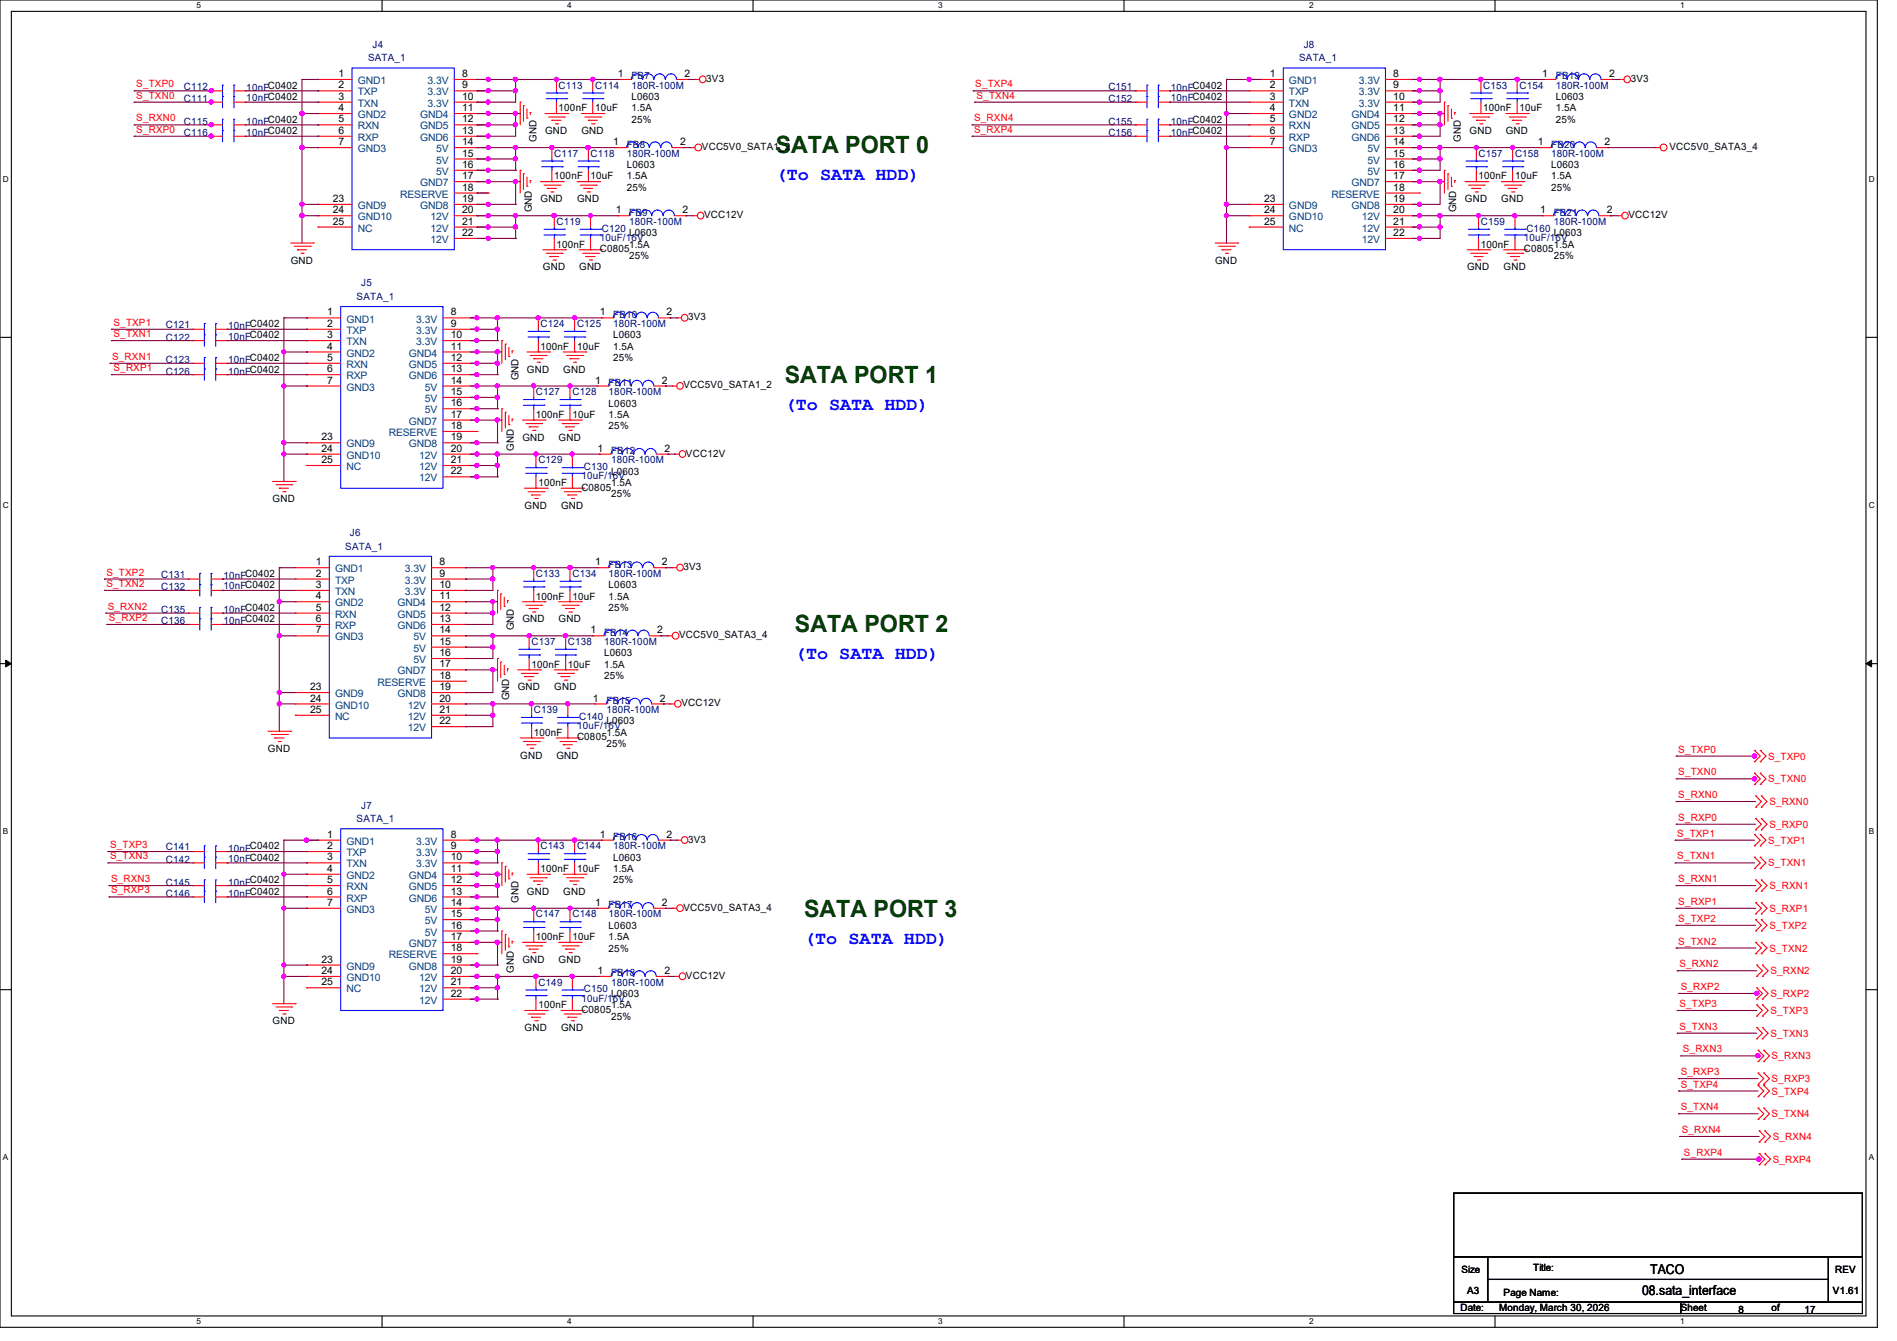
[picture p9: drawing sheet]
<svg xmlns="http://www.w3.org/2000/svg" width="297mm" height="210mm" viewBox="0 0 297 210" stroke-linecap="round" stroke-linejoin="round" font-family="sans-serif">
<defs><g id="words">
<g font-size="3.7" fill="#004000">
<text x="121.5" y="23.9">SATA PORT 0</text>
<text x="122.9" y="60">SATA PORT 1</text>
<text x="124.5" y="98.9">SATA PORT 2</text>
<text x="125.9" y="143.6">SATA PORT 3</text>
</g>
<g font-size="2.8" fill="#00f">
<text x="121.5" y="28.2">(To SATA HDD)</text>
<text x="122.9" y="64.3">(To SATA HDD)</text>
<text x="124.5" y="103.2">(To SATA HDD)</text>
<text x="125.9" y="147.8">(To SATA HDD)</text>
</g>
<g font-size="2.1">
<text x="257.1" y="202.9">08.sata_interface</text>
<text x="258.4" y="199.5">TACO</text>
</g>
<g font-size="1.6" fill="#000080">
<text x="57.6" y="9.6">SATA_1</text>
<text x="58.3" y="7.5">J4</text>
<text x="203.4" y="9.6">SATA_1</text>
<text x="204.1" y="7.5">J8</text>
<text x="28.8" y="14.1">C112</text>
<text x="28.8" y="16">C111</text>
<text x="38.6" y="14.2">10nFC0402</text>
<text x="38.6" y="15.8">10nFC0402</text>
<text x="87.5" y="13.9">C113</text>
<text x="93.2" y="13.9">C114</text>
<text x="98.8" y="12.4">FB7</text>
<text x="98.8" y="13.9">180R-100M</text>
<text x="173.5" y="16">C152</text>
<text x="173.5" y="14.1">C151</text>
<text x="183.3" y="15.8">10nFC0402</text>
<text x="183.3" y="14.2">10nFC0402</text>
<text x="232.2" y="13.9">C153</text>
<text x="237.9" y="13.9">C154</text>
<text x="243.6" y="12.4">FB19</text>
<text x="243.6" y="13.9">180R-100M</text>
<text x="28.8" y="19.6">C115</text>
<text x="28.8" y="21.3">C116</text>
<text x="38.6" y="19.6">10nFC0402</text>
<text x="38.6" y="21.3">10nFC0402</text>
<text x="98.1" y="23.1">FB8</text>
<text x="173.5" y="21.3">C156</text>
<text x="173.5" y="19.6">C155</text>
<text x="183.3" y="21.3">10nFC0402</text>
<text x="183.3" y="19.6">10nFC0402</text>
<text x="242.9" y="23.1">FB20</text>
<text x="86.8" y="24.6">C117</text>
<text x="92.5" y="24.6">C118</text>
<text x="98.1" y="24.6">180R-100M</text>
<text x="231.5" y="24.6">C157</text>
<text x="237.2" y="24.6">C158</text>
<text x="242.9" y="24.6">180R-100M</text>
<text x="87.1" y="35.2">C119</text>
<text x="98.5" y="33.8">FB9</text>
<text x="98.5" y="35.2">180R-100M</text>
<text x="231.9" y="35.2">C159</text>
<text x="243.2" y="33.8">FB21</text>
<text x="243.2" y="35.2">180R-100M</text>
<text x="93.9" y="37.7">10uF/16V</text>
<text x="94.2" y="36.3">C120</text>
<text x="238.6" y="37.7">10uF/16V</text>
<text x="239" y="36.3">C160</text>
<text x="55.8" y="46.9">SATA_1</text>
<text x="56.6" y="44.8">J5</text>
<text x="26" y="51.4">C121</text>
<text x="26" y="53.3">C122</text>
<text x="35.7" y="51.6">10nFC0402</text>
<text x="35.7" y="53.2">10nFC0402</text>
<text x="84.6" y="51.2">C124</text>
<text x="90.3" y="51.2">C125</text>
<text x="96" y="49.8">FB10</text>
<text x="96" y="51.2">180R-100M</text>
<text x="26" y="56.9">C123</text>
<text x="26" y="58.7">C126</text>
<text x="35.7" y="56.9">10nFC0402</text>
<text x="35.7" y="58.7">10nFC0402</text>
<text x="83.9" y="61.9">C127</text>
<text x="89.6" y="61.9">C128</text>
<text x="95.3" y="60.5">FB11</text>
<text x="95.3" y="61.9">180R-100M</text>
<text x="95.7" y="71.1">FB12</text>
<text x="84.3" y="72.6">C129</text>
<text x="91" y="75.1">10uF/16V</text>
<text x="91.4" y="73.6">C130</text>
<text x="95.7" y="72.6">180R-100M</text>
<text x="54.8" y="83.9">J6</text>
<text x="54.1" y="86.1">SATA_1</text>
<text x="95.3" y="88.9">FB13</text>
<text x="25.2" y="92.5">C132</text>
<text x="25.2" y="90.5">C131</text>
<text x="35" y="92.3">10nFC0402</text>
<text x="35" y="90.7">10nFC0402</text>
<text x="83.9" y="90.3">C133</text>
<text x="89.6" y="90.3">C134</text>
<text x="95.3" y="90.3">180R-100M</text>
<text x="25.2" y="96">C135</text>
<text x="25.2" y="97.8">C136</text>
<text x="35" y="96">10nFC0402</text>
<text x="35" y="97.8">10nFC0402</text>
<text x="83.2" y="101">C137</text>
<text x="88.9" y="101">C138</text>
<text x="94.6" y="99.6">FB14</text>
<text x="94.6" y="101">180R-100M</text>
<text x="83.6" y="111.7">C139</text>
<text x="90.7" y="112.7">C140</text>
<text x="95" y="110.2">FB15</text>
<text x="95" y="111.7">180R-100M</text>
<text x="90.3" y="114.2">10uF/16V</text>
<text x="55.8" y="128.7">SATA_1</text>
<text x="56.6" y="126.6">J7</text>
<text x="96" y="131.6">FB16</text>
<text x="26" y="135.1">C142</text>
<text x="26" y="133.2">C141</text>
<text x="35.7" y="135">10nFC0402</text>
<text x="35.7" y="133.3">10nFC0402</text>
<text x="84.6" y="133">C143</text>
<text x="90.3" y="133">C144</text>
<text x="96" y="133">180R-100M</text>
<text x="26" y="138.7">C145</text>
<text x="26" y="140.5">C146</text>
<text x="35.7" y="138.7">10nFC0402</text>
<text x="35.7" y="140.5">10nFC0402</text>
<text x="83.9" y="143.7">C147</text>
<text x="89.6" y="143.7">C148</text>
<text x="95.3" y="142.2">FB17</text>
<text x="95.3" y="143.7">180R-100M</text>
<text x="84.3" y="154.3">C149</text>
<text x="91.4" y="155.4">C150</text>
<text x="95.7" y="152.9">FB18</text>
<text x="95.7" y="154.3">180R-100M</text>
<text x="91" y="156.8">10uF/16V</text>
</g>
<g font-size="1.6" fill="#f00">
<text x="21.3" y="15.5">S_TXN0</text>
<text x="21.3" y="13.7">S_TXP0</text>
<text x="152.7" y="13.7">S_TXP4</text>
<text x="152.9" y="15.5">S_TXN4</text>
<text x="21.3" y="19">S_RXN0</text>
<text x="21.3" y="20.8">S_RXP0</text>
<text x="152.5" y="19">S_RXN4</text>
<text x="152.5" y="20.8">S_RXP4</text>
<text x="17.8" y="52.8">S_TXN1</text>
<text x="17.8" y="51">S_TXP1</text>
<text x="17.6" y="56.3">S_RXN1</text>
<text x="17.8" y="58.1">S_RXP1</text>
<text x="16.7" y="91.9">S_TXN2</text>
<text x="16.7" y="90.1">S_TXP2</text>
<text x="16.9" y="95.5">S_RXN2</text>
<text x="17.1" y="97.2">S_RXP2</text>
<text x="262.8" y="117.9">S_TXP0</text>
<text x="276.8" y="119">S_TXP0</text>
<text x="262.8" y="121.4">S_TXN0</text>
<text x="262.8" y="125">S_RXN0</text>
<text x="276.8" y="122.5">S_TXN0</text>
<text x="262.6" y="131">S_TXP1</text>
<text x="262.8" y="128.5">S_RXP0</text>
<text x="277" y="126.1">S_RXN0</text>
<text x="277" y="129.6">S_RXP0</text>
<text x="17.2" y="134.6">S_TXN3</text>
<text x="17.2" y="132.8">S_TXP3</text>
<text x="262.6" y="134.6">S_TXN1</text>
<text x="276.8" y="132.1">S_TXP1</text>
<text x="276.8" y="135.7">S_TXN1</text>
<text x="17.4" y="138.1">S_RXN3</text>
<text x="17.4" y="139.9">S_RXP3</text>
<text x="262.8" y="138.1">S_RXN1</text>
<text x="262.8" y="141.7">S_RXP1</text>
<text x="277" y="139.2">S_RXN1</text>
<text x="277" y="142.8">S_RXP1</text>
<text x="262.8" y="144.4">S_TXP2</text>
<text x="262.8" y="147.9">S_TXN2</text>
<text x="277" y="145.5">S_TXP2</text>
<text x="277" y="149">S_TXN2</text>
<text x="262.9" y="151.5">S_RXN2</text>
<text x="263.1" y="155">S_RXP2</text>
<text x="277.2" y="152.6">S_RXN2</text>
<text x="262.9" y="157.7">S_TXP3</text>
<text x="262.9" y="161.2">S_TXN3</text>
<text x="277.2" y="156.1">S_RXP2</text>
<text x="277.2" y="158.8">S_TXP3</text>
<text x="263.5" y="164.8">S_RXN3</text>
<text x="277.2" y="162.3">S_TXN3</text>
<text x="277.4" y="165.9">S_RXN3</text>
<text x="263.1" y="170.3">S_TXP4</text>
<text x="263.1" y="173.9">S_TXN4</text>
<text x="263.1" y="168.4">S_RXP3</text>
<text x="277.4" y="169.5">S_RXP3</text>
<text x="277.4" y="171.4">S_TXP4</text>
<text x="263.3" y="177.4">S_RXN4</text>
<text x="277.4" y="175">S_TXN4</text>
<text x="277.5" y="178.5">S_RXN4</text>
<text x="263.7" y="181">S_RXP4</text>
<text x="277.5" y="182.1">S_RXP4</text>
</g>
<g font-size="1.6">
<text x="53" y="12.1">1</text>
<text x="53" y="13.8">2</text>
<text x="53" y="15.6">3</text>
<text x="53" y="17.4">4</text>
<text x="72.3" y="12.1">8</text>
<text x="72.3" y="13.8">9</text>
<text x="72.3" y="15.6">10</text>
<text x="72.3" y="17.4">11</text>
<text x="87.5" y="17.4">100nF</text>
<text x="93.2" y="17.4">10uF</text>
<text x="96.7" y="12.1">1</text>
<text x="98.8" y="15.7">L0603</text>
<text x="98.8" y="17.4">1.5A</text>
<text x="107.2" y="12.1">2</text>
<text x="110.6" y="12.8">3V3</text>
<text x="198.8" y="12.1">1</text>
<text x="198.8" y="13.8">2</text>
<text x="198.8" y="15.6">3</text>
<text x="198.8" y="17.4">4</text>
<text x="218.1" y="12.1">8</text>
<text x="218.1" y="13.8">9</text>
<text x="218.1" y="15.6">10</text>
<text x="218.1" y="17.4">11</text>
<text x="232.2" y="17.4">100nF</text>
<text x="237.9" y="17.4">10uF</text>
<text x="241.5" y="12.1">1</text>
<text x="243.6" y="15.7">L0603</text>
<text x="243.6" y="17.4">1.5A</text>
<text x="251.9" y="12.1">2</text>
<text x="255.3" y="12.8">3V3</text>
<text x="53" y="19.2">5</text>
<text x="53" y="21">6</text>
<text x="53" y="22.7">7</text>
<text x="72.3" y="19.2">12</text>
<text x="72.3" y="21">13</text>
<text x="72.3" y="22.7">14</text>
<text x="84" y="22.2" transform="rotate(-90 84 22.2)">GND</text>
<text x="85.3" y="21">GND</text>
<text x="91" y="21">GND</text>
<text x="96" y="22.7">1</text>
<text x="98.8" y="19.2">25%</text>
<text x="106.5" y="22.7">2</text>
<text x="109.9" y="23.5">VCC5V0_SATA1_2</text>
<text x="198.8" y="19.2">5</text>
<text x="198.8" y="21">6</text>
<text x="198.8" y="22.7">7</text>
<text x="218.1" y="19.2">12</text>
<text x="218.1" y="21">13</text>
<text x="218.1" y="22.7">14</text>
<text x="228.7" y="22.2" transform="rotate(-90 228.7 22.2)">GND</text>
<text x="230.1" y="21">GND</text>
<text x="235.8" y="21">GND</text>
<text x="240.7" y="22.7">1</text>
<text x="243.6" y="19.2">25%</text>
<text x="251.2" y="22.7">2</text>
<text x="261.4" y="23.5">VCC5V0_SATA3_4</text>
<text x="72.3" y="24.5">15</text>
<text x="72.3" y="26.3">16</text>
<text x="72.3" y="28.1">17</text>
<text x="72.3" y="29.8">18</text>
<text x="86.8" y="28.1">100nF</text>
<text x="92.5" y="28.1">10uF</text>
<text x="98.1" y="26.3">L0603</text>
<text x="98.1" y="28.1">1.5A</text>
<text x="98.1" y="29.9">25%</text>
<text x="218.1" y="24.5">15</text>
<text x="218.1" y="26.3">16</text>
<text x="218.1" y="28.1">17</text>
<text x="218.1" y="29.8">18</text>
<text x="231.5" y="28.1">100nF</text>
<text x="237.2" y="28.1">10uF</text>
<text x="242.9" y="26.3">L0603</text>
<text x="242.9" y="28.1">1.5A</text>
<text x="242.9" y="29.9">25%</text>
<text x="52.1" y="31.6">23</text>
<text x="52.1" y="33.4">24</text>
<text x="52.1" y="35.2">25</text>
<text x="72.3" y="31.6">19</text>
<text x="72.3" y="33.4">20</text>
<text x="72.3" y="35.2">21</text>
<text x="83.3" y="33.2" transform="rotate(-90 83.3 33.2)">GND</text>
<text x="84.6" y="31.7">GND</text>
<text x="90.3" y="31.7">GND</text>
<text x="96.4" y="33.4">1</text>
<text x="106.8" y="33.4">2</text>
<text x="110.2" y="34.2">VCC12V</text>
<text x="197.9" y="31.6">23</text>
<text x="197.9" y="33.4">24</text>
<text x="197.9" y="35.2">25</text>
<text x="218.1" y="31.6">19</text>
<text x="218.1" y="33.4">20</text>
<text x="218.1" y="35.2">21</text>
<text x="228" y="33.2" transform="rotate(-90 228 33.2)">GND</text>
<text x="229.4" y="31.7">GND</text>
<text x="235" y="31.7">GND</text>
<text x="241.1" y="33.4">1</text>
<text x="251.6" y="33.4">2</text>
<text x="255" y="34.2">VCC12V</text>
<text x="45.5" y="41.3">GND</text>
<text x="72.3" y="37">22</text>
<text x="87.1" y="38.8">100nF</text>
<text x="93.9" y="39.5">C0805</text>
<text x="98.5" y="37">L0603</text>
<text x="98.5" y="38.8">1.5A</text>
<text x="98.5" y="40.6">25%</text>
<text x="190.2" y="41.3">GND</text>
<text x="218.1" y="37">22</text>
<text x="231.9" y="38.8">100nF</text>
<text x="238.6" y="39.5">C0805</text>
<text x="243.2" y="37">L0603</text>
<text x="243.2" y="38.8">1.5A</text>
<text x="243.2" y="40.6">25%</text>
<text x="85" y="42.3">GND</text>
<text x="90.7" y="42.3">GND</text>
<text x="229.7" y="42.3">GND</text>
<text x="235.4" y="42.3">GND</text>
<text x="51.2" y="49.4">1</text>
<text x="51.2" y="51.2">2</text>
<text x="51.2" y="53">3</text>
<text x="70.6" y="49.4">8</text>
<text x="70.6" y="51.2">9</text>
<text x="70.6" y="53">10</text>
<text x="93.9" y="49.4">1</text>
<text x="96" y="53">L0603</text>
<text x="104.4" y="49.4">2</text>
<text x="107.7" y="50.2">3V3</text>
<text x="51.2" y="54.7">4</text>
<text x="51.2" y="56.5">5</text>
<text x="51.2" y="58.3">6</text>
<text x="70.6" y="54.7">11</text>
<text x="70.6" y="56.5">12</text>
<text x="70.6" y="58.3">13</text>
<text x="81.2" y="59.6" transform="rotate(-90 81.2 59.6)">GND</text>
<text x="82.5" y="58.3">GND</text>
<text x="84.6" y="54.8">100nF</text>
<text x="88.2" y="58.3">GND</text>
<text x="90.3" y="54.8">10uF</text>
<text x="96" y="54.8">1.5A</text>
<text x="96" y="56.6">25%</text>
<text x="51.2" y="60.1">7</text>
<text x="70.6" y="60.1">14</text>
<text x="70.6" y="61.8">15</text>
<text x="70.6" y="63.6">16</text>
<text x="70.6" y="65.4">17</text>
<text x="83.9" y="65.4">100nF</text>
<text x="89.6" y="65.4">10uF</text>
<text x="93.2" y="60.1">1</text>
<text x="95.3" y="63.7">L0603</text>
<text x="95.3" y="65.4">1.5A</text>
<text x="103.6" y="60.1">2</text>
<text x="107" y="60.8">VCC5V0_SATA1_2</text>
<text x="50.3" y="69">23</text>
<text x="50.3" y="70.7">24</text>
<text x="70.6" y="67.2">18</text>
<text x="70.6" y="69">19</text>
<text x="70.6" y="70.7">20</text>
<text x="80.4" y="70.6" transform="rotate(-90 80.4 70.6)">GND</text>
<text x="81.8" y="69">GND</text>
<text x="87.5" y="69">GND</text>
<text x="93.6" y="70.7">1</text>
<text x="95.3" y="67.2">25%</text>
<text x="104" y="70.7">2</text>
<text x="107.4" y="71.5">VCC12V</text>
<text x="50.3" y="72.5">25</text>
<text x="70.6" y="72.5">21</text>
<text x="70.6" y="74.3">22</text>
<text x="84.3" y="76.1">100nF</text>
<text x="91" y="76.8">C0805</text>
<text x="95.7" y="74.3">L0603</text>
<text x="95.7" y="76.1">1.5A</text>
<text x="95.7" y="77.9">25%</text>
<text x="42.7" y="78.6">GND</text>
<text x="82.1" y="79.7">GND</text>
<text x="87.8" y="79.7">GND</text>
<text x="49.4" y="88.5">1</text>
<text x="68.8" y="88.5">8</text>
<text x="93.2" y="88.5">1</text>
<text x="103.6" y="88.5">2</text>
<text x="107" y="89.3">3V3</text>
<text x="49.4" y="90.3">2</text>
<text x="49.4" y="92.1">3</text>
<text x="49.4" y="93.9">4</text>
<text x="49.4" y="95.6">5</text>
<text x="68.8" y="90.3">9</text>
<text x="68.8" y="92.1">10</text>
<text x="68.8" y="93.9">11</text>
<text x="68.8" y="95.6">12</text>
<text x="83.9" y="93.9">100nF</text>
<text x="89.6" y="93.9">10uF</text>
<text x="95.3" y="92.1">L0603</text>
<text x="95.3" y="93.9">1.5A</text>
<text x="95.3" y="95.7">25%</text>
<text x="49.4" y="97.4">6</text>
<text x="49.4" y="99.2">7</text>
<text x="68.8" y="97.4">13</text>
<text x="68.8" y="99.2">14</text>
<text x="68.8" y="101">15</text>
<text x="80.4" y="98.7" transform="rotate(-90 80.4 98.7)">GND</text>
<text x="81.8" y="97.5">GND</text>
<text x="87.5" y="97.5">GND</text>
<text x="92.5" y="99.2">1</text>
<text x="102.9" y="99.2">2</text>
<text x="106.3" y="99.9">VCC5V0_SATA3_4</text>
<text x="68.8" y="102.7">16</text>
<text x="68.8" y="104.5">17</text>
<text x="68.8" y="106.3">18</text>
<text x="83.2" y="104.6">100nF</text>
<text x="88.9" y="104.6">10uF</text>
<text x="94.6" y="102.8">L0603</text>
<text x="94.6" y="104.6">1.5A</text>
<text x="94.6" y="106.3">25%</text>
<text x="48.6" y="108.1">23</text>
<text x="48.6" y="109.9">24</text>
<text x="48.6" y="111.6">25</text>
<text x="68.8" y="108.1">19</text>
<text x="68.8" y="109.9">20</text>
<text x="68.8" y="111.6">21</text>
<text x="68.8" y="113.4">22</text>
<text x="79.7" y="109.7" transform="rotate(-90 79.7 109.7)">GND</text>
<text x="81.1" y="108.1">GND</text>
<text x="86.8" y="108.1">GND</text>
<text x="92.8" y="109.9">1</text>
<text x="95" y="113.5">L0603</text>
<text x="103.3" y="109.9">2</text>
<text x="106.7" y="110.6">VCC12V</text>
<text x="42" y="117.7">GND</text>
<text x="81.4" y="118.8">GND</text>
<text x="83.6" y="115.2">100nF</text>
<text x="87.1" y="118.8">GND</text>
<text x="90.3" y="116">C0805</text>
<text x="95" y="115.2">1.5A</text>
<text x="95" y="117">25%</text>
<text x="51.2" y="131.2">1</text>
<text x="70.6" y="131.2">8</text>
<text x="93.9" y="131.2">1</text>
<text x="104.4" y="131.2">2</text>
<text x="107.7" y="132">3V3</text>
<text x="51.2" y="133">2</text>
<text x="51.2" y="134.7">3</text>
<text x="51.2" y="136.5">4</text>
<text x="70.6" y="133">9</text>
<text x="70.6" y="134.7">10</text>
<text x="70.6" y="136.5">11</text>
<text x="84.6" y="136.6">100nF</text>
<text x="90.3" y="136.6">10uF</text>
<text x="96" y="134.8">L0603</text>
<text x="96" y="136.6">1.5A</text>
<text x="51.2" y="138.3">5</text>
<text x="51.2" y="140.1">6</text>
<text x="51.2" y="141.9">7</text>
<text x="70.6" y="138.3">12</text>
<text x="70.6" y="140.1">13</text>
<text x="70.6" y="141.9">14</text>
<text x="70.6" y="143.6">15</text>
<text x="81.2" y="141.4" transform="rotate(-90 81.2 141.4)">GND</text>
<text x="82.5" y="140.1">GND</text>
<text x="88.2" y="140.1">GND</text>
<text x="93.2" y="141.9">1</text>
<text x="96" y="138.3">25%</text>
<text x="103.6" y="141.9">2</text>
<text x="107" y="142.6">VCC5V0_SATA3_4</text>
<text x="70.6" y="145.4">16</text>
<text x="70.6" y="147.2">17</text>
<text x="70.6" y="149">18</text>
<text x="83.9" y="147.2">100nF</text>
<text x="89.6" y="147.2">10uF</text>
<text x="95.3" y="145.5">L0603</text>
<text x="95.3" y="147.2">1.5A</text>
<text x="95.3" y="149">25%</text>
<text x="50.3" y="150.7">23</text>
<text x="50.3" y="152.5">24</text>
<text x="50.3" y="154.3">25</text>
<text x="70.6" y="150.7">19</text>
<text x="70.6" y="152.5">20</text>
<text x="70.6" y="154.3">21</text>
<text x="80.4" y="152.4" transform="rotate(-90 80.4 152.4)">GND</text>
<text x="81.8" y="150.8">GND</text>
<text x="87.5" y="150.8">GND</text>
<text x="93.6" y="152.5">1</text>
<text x="104" y="152.5">2</text>
<text x="107.4" y="153.3">VCC12V</text>
<text x="42.7" y="160.4">GND</text>
<text x="70.6" y="156.1">22</text>
<text x="82.1" y="161.5">GND</text>
<text x="84.3" y="157.9">100nF</text>
<text x="87.8" y="161.5">GND</text>
<text x="91" y="158.6">C0805</text>
<text x="95.7" y="156.1">L0603</text>
<text x="95.7" y="157.9">1.5A</text>
<text x="95.7" y="159.7">25%</text>
<text x="228.8" y="199.3">Size</text>
<text x="229.7" y="202.7">A3</text>
<text x="235.4" y="202.9">Page Name:</text>
<text x="240" y="199">Title:</text>
<text x="287" y="202.7">V1.61</text>
<text x="287.3" y="199.3">REV</text>
<text x="228.6" y="205.4">Date:</text>
<text x="234.7" y="205.4">Monday, March 30, 2026</text>
<text x="263.1" y="205.4">Sheet</text>
<text x="272.2" y="205.6">8</text>
<text x="277.4" y="205.4">of</text>
<text x="282.5" y="205.6">17</text>
</g>
<g font-size="1.6" fill="#004080">
<text x="56" y="13.2">GND1</text>
<text x="56" y="14.9">TXP</text>
<text x="56" y="16.7">TXN</text>
<text x="66.9" y="13.2">3.3V</text>
<text x="66.9" y="14.9">3.3V</text>
<text x="66.9" y="16.7">3.3V</text>
<text x="201.8" y="13.2">GND1</text>
<text x="201.8" y="14.9">TXP</text>
<text x="201.8" y="16.7">TXN</text>
<text x="212.7" y="13.2">3.3V</text>
<text x="212.7" y="14.9">3.3V</text>
<text x="212.7" y="16.7">3.3V</text>
<text x="56" y="18.5">GND2</text>
<text x="56" y="20.3">RXN</text>
<text x="56" y="22.1">RXP</text>
<text x="56" y="23.8">GND3</text>
<text x="65.8" y="18.5">GND4</text>
<text x="65.8" y="20.3">GND5</text>
<text x="65.8" y="22.1">GND6</text>
<text x="68.3" y="23.8">5V</text>
<text x="201.8" y="18.5">GND2</text>
<text x="201.8" y="20.3">RXN</text>
<text x="201.8" y="22.1">RXP</text>
<text x="201.8" y="23.8">GND3</text>
<text x="211.6" y="18.5">GND4</text>
<text x="211.6" y="20.3">GND5</text>
<text x="211.6" y="22.1">GND6</text>
<text x="214.1" y="23.8">5V</text>
<text x="65.8" y="29.2">GND7</text>
<text x="68.3" y="25.6">5V</text>
<text x="68.3" y="27.4">5V</text>
<text x="211.6" y="29.2">GND7</text>
<text x="214.1" y="25.6">5V</text>
<text x="214.1" y="27.4">5V</text>
<text x="56" y="32.7">GND9</text>
<text x="56" y="34.5">GND10</text>
<text x="62.7" y="30.9">RESERVE</text>
<text x="65.8" y="32.7">GND8</text>
<text x="67.4" y="34.5">12V</text>
<text x="201.8" y="32.7">GND9</text>
<text x="201.8" y="34.5">GND10</text>
<text x="208.4" y="30.9">RESERVE</text>
<text x="211.6" y="32.7">GND8</text>
<text x="213.2" y="34.5">12V</text>
<text x="56" y="36.3">NC</text>
<text x="67.4" y="36.3">12V</text>
<text x="67.4" y="38.1">12V</text>
<text x="201.8" y="36.3">NC</text>
<text x="213.2" y="36.3">12V</text>
<text x="213.2" y="38.1">12V</text>
<text x="54.2" y="50.5">GND1</text>
<text x="54.2" y="52.3">TXP</text>
<text x="65.2" y="50.5">3.3V</text>
<text x="65.2" y="52.3">3.3V</text>
<text x="54.2" y="54.1">TXN</text>
<text x="54.2" y="55.8">GND2</text>
<text x="54.2" y="57.6">RXN</text>
<text x="54.2" y="59.4">RXP</text>
<text x="64" y="55.8">GND4</text>
<text x="64" y="57.6">GND5</text>
<text x="64" y="59.4">GND6</text>
<text x="65.2" y="54.1">3.3V</text>
<text x="54.2" y="61.2">GND3</text>
<text x="66.5" y="61.2">5V</text>
<text x="66.5" y="62.9">5V</text>
<text x="66.5" y="64.7">5V</text>
<text x="54.2" y="70.1">GND9</text>
<text x="54.2" y="71.8">GND10</text>
<text x="60.9" y="68.3">RESERVE</text>
<text x="64" y="66.5">GND7</text>
<text x="64" y="70.1">GND8</text>
<text x="65.6" y="71.8">12V</text>
<text x="54.2" y="73.6">NC</text>
<text x="65.6" y="73.6">12V</text>
<text x="65.6" y="75.4">12V</text>
<text x="52.5" y="89.6">GND1</text>
<text x="63.4" y="89.6">3.3V</text>
<text x="52.5" y="91.4">TXP</text>
<text x="52.5" y="93.2">TXN</text>
<text x="52.5" y="95">GND2</text>
<text x="62.2" y="95">GND4</text>
<text x="63.4" y="91.4">3.3V</text>
<text x="63.4" y="93.2">3.3V</text>
<text x="52.5" y="96.7">RXN</text>
<text x="52.5" y="98.5">RXP</text>
<text x="52.5" y="100.3">GND3</text>
<text x="62.2" y="96.7">GND5</text>
<text x="62.2" y="98.5">GND6</text>
<text x="64.7" y="100.3">5V</text>
<text x="59.1" y="107.4">RESERVE</text>
<text x="62.2" y="105.6">GND7</text>
<text x="64.7" y="102.1">5V</text>
<text x="64.7" y="103.8">5V</text>
<text x="52.5" y="109.2">GND9</text>
<text x="52.5" y="111">GND10</text>
<text x="52.5" y="112.7">NC</text>
<text x="62.2" y="109.2">GND8</text>
<text x="63.8" y="111">12V</text>
<text x="63.8" y="112.7">12V</text>
<text x="63.8" y="114.5">12V</text>
<text x="54.2" y="132.3">GND1</text>
<text x="54.2" y="134.1">TXP</text>
<text x="54.2" y="135.8">TXN</text>
<text x="54.2" y="137.6">GND2</text>
<text x="64" y="137.6">GND4</text>
<text x="65.2" y="132.3">3.3V</text>
<text x="65.2" y="134.1">3.3V</text>
<text x="65.2" y="135.8">3.3V</text>
<text x="54.2" y="139.4">RXN</text>
<text x="54.2" y="141.2">RXP</text>
<text x="54.2" y="143">GND3</text>
<text x="64" y="139.4">GND5</text>
<text x="64" y="141.2">GND6</text>
<text x="66.5" y="143">5V</text>
<text x="64" y="148.3">GND7</text>
<text x="66.5" y="144.7">5V</text>
<text x="66.5" y="146.5">5V</text>
<text x="54.2" y="151.8">GND9</text>
<text x="54.2" y="153.6">GND10</text>
<text x="54.2" y="155.4">NC</text>
<text x="60.9" y="150.1">RESERVE</text>
<text x="64" y="151.8">GND8</text>
<text x="65.6" y="153.6">12V</text>
<text x="65.6" y="155.4">12V</text>
<text x="65.6" y="157.2">12V</text>
</g>
<g font-size="1.3">
<text x="30.8" y="1.3">5</text>
<text x="88.8" y="1.3">4</text>
<text x="146.9" y="1.3">3</text>
<text x="205" y="1.3">2</text>
<text x="263.1" y="1.3">1</text>
<text x=".5" y="28.4">D</text>
<text x="292.6" y="28.4">D</text>
<text x=".5" y="79.5">C</text>
<text x="292.6" y="79.5">C</text>
<text x=".5" y="130.6">B</text>
<text x="292.6" y="130.6">B</text>
<text x=".5" y="181.7">A</text>
<text x="292.6" y="181.7">A</text>
<text x="30.8" y="207.4">5</text>
<text x="88.8" y="207.4">4</text>
<text x="146.9" y="207.4">3</text>
<text x="205" y="207.4">2</text>
<text x="263.1" y="207.4">1</text>
</g>
</g></defs>
<g fill="none" stroke="#000" stroke-width=".17">
<path d="M0 0h293.9v207.9h-293.9zM1.8 1.8h290.3v204.3h-290.3zM59.8 0v1.8M117.9 0v1.8M176 0v1.8M234.1 0v1.8M0 52.8h1.8M292.1 52.8h1.8M0 103.9h1.8M292.1 103.9h1.8M0 155h1.8M292.1 155h1.8"/>
<path d="M227.6 186.9h64v9.9h-64zM227.6 196.8h5.3v7.1h-5.3zM232.9 196.8h53.4v3.6h-53.4zM286.3 196.8h5.3v7.1h-5.3zM59.8 206.1v1.8M117.9 206.1v1.8M176 206.1v1.8M227.6 203.9h35.5v1.8h-35.5zM232.9 200.4h53.4v3.5h-53.4zM234.1 206.1v1.8M263.1 203.9h28.5v1.8h-28.5z"/>
</g>
<path d="M.9 103.4l.9 .5-.9 .5zM292.1 103.9l.9-.5v1z" fill="#000"/>
<path d="M.9 103.4l.9 .5-.9 .5zM292.1 103.9l.9-.5v1z" fill="none" stroke="#000" stroke-width=".16"/>
<g fill="none" stroke="#f00" stroke-width=".17">
<path d="M33.1 14.2h.1M33.1 19.6h.1M33.1 16h.1M33.1 14.2h1.7M33.1 19.6h1.7M33.1 16h1.7M36.6 14.2h1.8M36.6 19.6h1.8M36.6 16h1.8M38.4 14.2h.1M38.4 19.6h.1M38.4 16h.1"/>
<path d="M49.8 12.4h.1M49.8 14.2h.1M49.8 16h.1M49.8 17.8h.1M49.8 19.6h.1M49.8 12.4h5.3M49.8 17.8h5.3M49.8 14.2h5.3M49.8 19.6h5.3M49.8 16h5.3M71.1 12.4h5.4M71.1 17.8h5.4"/>
<path d="M71.1 14.2h5.4M71.1 19.6h5.4M71.1 16h5.4M76.5 12.4h.1M76.5 14.2h.1M76.5 16h.1M76.5 17.8h.1M76.5 19.6h.1M81.4 16h.1M81.4 16v3.6M82 16.6h.1M82 16.6v2.4"/>
<path d="M82.5 18.5h.1M82.5 17.1v1.4M83 17.6h.1M83 17.6v.3M85.3 17.8h3.6M85.9 18.3h2.4M86.4 18.8h.1M86.4 18.8h1.4M87 19.4h.3M87.1 12.4h.1M87.1 17.8h.1M87.1 12.4v1.8"/>
<path d="M87.1 16v1.8M87.3 19.4h.1M88.3 18.3h.1M88.9 17.8h.1M91 17.8h3.6M91.6 18.3h2.5M92.1 18.8h.1M92.1 18.8h1.4M92.6 19.4h.4M92.8 12.4h.1M92.8 17.8h.1M92.8 12.4v1.8"/>
<path d="M92.8 16v1.8M93 19.4h.1M94.1 18.3h.1M94.6 17.8h.1M97.1 12.4h.1M97.1 12.4h1.7M106 12.4h1.7M107.7 12.4h.1M108.8 12.4h.1M108.8 12.4h.7M177.8 19.6h.1M177.8 16h.1"/>
<path d="M177.8 14.2h.1M177.8 14.2h1.8M177.8 19.6h1.8M177.8 16h1.8M181.4 14.2h1.7M181.4 19.6h1.7M181.4 16h1.7M183.1 19.6h.1M183.1 16h.1M183.1 14.2h.1M195.6 12.4h.1M195.6 14.2h.1"/>
<path d="M195.6 16h.1M195.6 17.8h.1M195.6 19.6h.1M195.6 12.4h5.3M195.6 17.8h5.3M195.6 14.2h5.3M195.6 19.6h5.3M195.6 16h5.3M216.9 12.4h5.3M216.9 17.8h5.3M216.9 14.2h5.3M216.9 19.6h5.3"/>
<path d="M216.9 16h5.3M222.2 12.4h.1M222.2 14.2h.1M222.2 16h.1M222.2 17.8h.1M222.2 19.6h.1M226.1 16h.1M226.1 16v3.6M226.7 16.6h.1M226.7 16.6v2.4M227.2 18.5h.1M227.2 17.1v1.4"/>
<path d="M227.8 17.6h.1M227.8 17.6v.3M230.1 17.8h3.5M230.6 18.3h2.5M231.1 18.8h.1M231.1 18.8h1.5M231.7 19.4h.3M231.9 12.4h.1M231.9 17.8h.1M231.9 12.4v1.8M231.9 16v1.8M232 19.4h.1"/>
<path d="M233.1 18.3h.1M233.6 17.8h.1M235.8 17.8h3.5M236.3 18.3h2.5M236.8 18.8h.1M236.8 18.8h1.5M237.4 19.4h.3M237.5 12.4h.1M237.5 17.8h.1M237.5 12.4v1.8M237.5 16v1.8M237.7 19.4h.1"/>
<path d="M238.8 18.3h.1M239.3 17.8h.1M241.8 12.4h.1M241.8 12.4h1.8M250.7 12.4h1.8M252.5 12.4h.1M253.5 12.4h.1M253.5 12.4h.8M33.1 21.3h.1M33.1 21.3h1.7M36.6 21.3h1.8M38.4 21.3h.1"/>
<path d="M45.5 38.1h3.6M46.1 38.6h2.5M46.6 39.1h.1M46.6 39.1h1.4M47.1 39.7h.4M47.5 39.7h.1M48.6 38.6h.1M49.1 38.1h.1M49.8 21.3h.1M49.8 23.1h.1M49.8 32h.1M49.8 33.8h.1"/>
<path d="M49.8 35.6h.1M49.8 23.1h5.3M49.8 33.8h5.3M49.8 21.3h5.3M49.8 32h5.3M49.8 35.6h5.3M71.1 23.1h5.4M71.1 28.4h5.4M71.1 33.8h5.4M71.1 21.3h5.4M71.1 24.9h5.4M71.1 26.7h5.4"/>
<path d="M71.1 30.2h5.4M71.1 32h5.4M71.1 35.6h5.4M71.1 37.3h5.4M76.5 21.3h.1M76.5 23.1h.1M76.5 24.9h.1M76.5 26.7h.1M76.5 28.4h.1M76.5 30.2h.1M76.5 32h.1M76.5 33.8h.1"/>
<path d="M76.5 35.6h.1M76.5 37.3h.1M81.4 26.7h.1M81.4 26.7v3.5M82 27.2h.1M82 27.2v2.5M82.5 29.2h.1M82.5 27.7v1.5M83 28.3h.1M83 28.3v.3M84.6 28.4h3.6M85 39.1h3.6"/>
<path d="M85.2 29h2.5M85.5 39.7h2.5M85.7 29.5h.1M85.7 29.5h1.4M86.2 30.1h.4M86.4 23.1h.1M86.4 28.4h.1M86.4 23.1v1.8M86.4 26.7v1.7M86.6 30.1h.1M86.8 33.8h.1M86.8 39.1h.1"/>
<path d="M86.8 33.8v1.8M86.8 37.3v1.8M87.7 29h.1M88 39.7h.1M88.2 28.4h.1M88.6 39.1h.1M90.3 28.4h3.6M90.7 39.1h3.5M90.8 29h2.5M91.2 39.7h2.5M91.4 29.5h.1M91.4 29.5h1.4"/>
<path d="M91.9 30.1h.4M92.1 23.1h.1M92.1 28.4h.1M92.1 23.1v1.8M92.1 26.7v1.7M92.3 30.1h.1M92.5 33.8h.1M92.5 39.1h.1M92.5 33.8v1.8M92.5 37.3v1.8M93.3 29h.1M93.7 39.7h.1"/>
<path d="M93.9 28.4h.1M94.2 39.1h.1M96.4 23.1h.1M96.4 23.1h1.7M96.7 33.8h.1M96.7 33.8h1.8M105.2 23.1h1.8M105.6 33.8h1.8M107 23.1h.1M107.4 33.8h.1M108.1 23.1h.1M108.1 23.1h.7"/>
<path d="M108.5 33.8h.1M108.5 33.8h.7M177.8 21.3h.1M177.8 21.3h1.8M181.4 21.3h1.7M183.1 21.3h.1M190.2 38.1h3.6M190.8 38.6h2.5M191.3 39.1h.1M191.3 39.1h1.4M191.9 39.7h.3M192.2 39.7h.1"/>
<path d="M193.3 38.6h.1M193.8 38.1h.1M195.6 21.3h.1M195.6 23.1h.1M195.6 32h.1M195.6 33.8h.1M195.6 35.6h.1M195.6 23.1h5.3M195.6 33.8h5.3M195.6 21.3h5.3M195.6 32h5.3M195.6 35.6h5.3"/>
<path d="M216.9 23.1h5.3M216.9 28.4h5.3M216.9 33.8h5.3M216.9 21.3h5.3M216.9 24.9h5.3M216.9 26.7h5.3M216.9 30.2h5.3M216.9 32h5.3M216.9 35.6h5.3M216.9 37.3h5.3M222.2 21.3h.1M222.2 23.1h.1"/>
<path d="M222.2 24.9h.1M222.2 26.7h.1M222.2 28.4h.1M222.2 30.2h.1M222.2 32h.1M222.2 33.8h.1M222.2 35.6h.1M222.2 37.3h.1M226.1 26.7h.1M226.1 26.7v3.5M226.7 27.2h.1M226.7 27.2v2.5"/>
<path d="M227.2 29.2h.1M227.2 27.7v1.5M227.8 28.3h.1M227.8 28.3v.3M229.4 28.4h3.5M229.7 39.1h3.6M229.9 29h2.5M230.3 39.7h2.4M230.4 29.5h.1M230.4 29.5h1.5M231 30.1h.3M231.1 23.1h.1"/>
<path d="M231.1 28.4h.1M231.1 23.1v1.8M231.1 26.7v1.7M231.3 30.1h.1M231.5 33.8h.1M231.5 39.1h.1M231.5 33.8v1.8M231.5 37.3v1.8M232.4 29h.1M232.7 39.7h.1M232.9 28.4h.1M233.3 39.1h.1"/>
<path d="M235 28.4h3.6M235.4 39.1h3.6M235.6 29h2.5M235.9 39.7h2.5M236.1 29.5h.1M236.1 29.5h1.4M236.6 30.1h.4M236.8 23.1h.1M236.8 28.4h.1M236.8 23.1v1.8M236.8 26.7v1.7M237 30.1h.1"/>
<path d="M237.2 33.8h.1M237.2 39.1h.1M237.2 33.8v1.8M237.2 37.3v1.8M238.1 29h.1M238.4 39.7h.1M238.6 28.4h.1M239 39.1h.1M241.1 23.1h.1M241.1 23.1h1.8M241.5 33.8h.1M241.5 33.8h1.7"/>
<path d="M250 23.1h1.8M250.4 33.8h1.7M251.8 23.1h.1M252.1 33.8h.1M253.2 33.8h.1M253.2 33.8h.7M259.2 23.1h.1M259.2 23.1h.7M30.2 56.9h.1M30.2 58.7h.1M30.2 51.6h.1M30.2 53.3h.1"/>
<path d="M30.2 51.6h1.8M30.2 53.3h1.8M30.2 56.9h1.8M30.2 58.7h1.8M33.8 51.6h1.8M33.8 53.3h1.8M33.8 56.9h1.8M33.8 58.7h1.8M35.6 56.9h.1M35.6 58.7h.1M35.6 51.6h.1M35.6 53.3h.1"/>
<path d="M48 49.8h.1M48 51.6h.1M48 53.3h.1M48 55.1h.1M48 56.9h.1M48 58.7h.1M48 49.8h5.3M48 55.1h5.3M48 51.6h5.3M48 53.3h5.3M48 56.9h5.3M48 58.7h5.3"/>
<path d="M69.3 49.8h5.4M69.3 55.1h5.4M69.3 51.6h5.4M69.3 53.3h5.4M69.3 56.9h5.4M69.3 58.7h5.4M74.7 49.8h.1M74.7 51.6h.1M74.7 53.3h.1M74.7 55.1h.1M74.7 56.9h.1M74.7 58.7h.1"/>
<path d="M78.6 53.3h.1M78.6 53.3v3.6M79.1 53.9h.1M79.1 53.9v2.4M79.7 55.8h.1M79.7 54.4v1.4M80.2 54.9h.1M80.2 54.9v.4M82.5 55.1h3.6M83 55.7h2.5M83.6 56.2h.1M83.6 56.2h1.4"/>
<path d="M84.1 56.7h.4M84.3 49.8h.1M84.3 55.1h.1M84.3 49.8v1.8M84.3 53.3v1.8M84.5 56.7h.1M85.5 55.7h.1M86.1 40.2h.1M86.1 55.1h.1M86.1 40.2h1.4M86.6 40.7h.4M87 40.7h.1"/>
<path d="M88.2 55.1h3.5M88.7 55.7h2.5M89.2 56.2h.1M89.2 56.2h1.5M89.8 56.7h.3M90 49.8h.1M90 55.1h.1M90 49.8v1.8M90 53.3v1.8M90.1 56.7h.1M91.2 55.7h.1M91.7 40.2h.1"/>
<path d="M91.7 55.1h.1M91.7 40.2h1.5M92.3 40.7h.3M92.6 40.7h.1M94.2 49.8h.1M94.2 49.8h1.8M103.1 49.8h1.8M104.9 49.8h.1M106 49.8h.1M106 49.8h.7M230.8 40.2h.1M230.8 40.2h1.4"/>
<path d="M231.3 40.7h.4M231.7 40.7h.1M236.5 40.2h.1M236.5 40.2h1.4M237 40.7h.4M237.4 40.7h.1M42.7 75.4h3.5M43.2 75.9h2.5M43.7 76.5h.1M43.7 76.5h1.5M44.3 77h.3M44.6 77h.1"/>
<path d="M45.7 75.9h.1M46.2 75.4h.1M48 60.5h.1M48 69.3h.1M48 71.1h.1M48 72.9h.1M48 60.5h5.3M48 71.1h5.3M48 69.3h5.3M48 72.9h5.3M69.3 60.5h5.4M69.3 65.8h5.4"/>
<path d="M69.3 71.1h5.4M69.3 62.2h5.4M69.3 64h5.4M69.3 67.6h5.4M69.3 69.3h5.4M69.3 72.9h5.4M69.3 74.7h5.4M74.7 60.5h.1M74.7 62.2h.1M74.7 64h.1M74.7 65.8h.1M74.7 67.6h.1"/>
<path d="M74.7 69.3h.1M74.7 71.1h.1M74.7 72.9h.1M74.7 74.7h.1M78.6 64h.1M78.6 64v3.6M79.1 64.6h.1M79.1 64.6v2.4M79.7 66.5h.1M79.7 65.1v1.4M80.2 65.6h.1M80.2 65.6v.4"/>
<path d="M81.8 65.8h3.5M82.1 76.5h3.6M82.3 66.3h2.5M82.7 77h2.5M82.8 66.8h.1M82.8 66.8h1.5M83.2 77.5h.1M83.2 77.5h1.4M83.4 67.4h.3M83.6 60.5h.1M83.6 65.8h.1M83.6 60.5v1.7"/>
<path d="M83.6 64v1.8M83.7 67.4h.1M83.7 78.1h.4M83.9 71.1h.1M83.9 76.5h.1M83.9 71.1v1.8M83.9 74.7v1.8M84.1 78.1h.1M84.8 66.3h.1M85.2 77h.1M85.3 65.8h.1M85.7 76.5h.1"/>
<path d="M87.5 65.8h3.5M87.8 76.5h3.6M88 66.3h2.5M88.3 77h2.5M88.6 66.8h.1M88.6 66.8h1.4M88.9 77.5h.1M88.9 77.5h1.4M89.1 67.4h.4M89.2 60.5h.1M89.2 65.8h.1M89.2 60.5v1.7"/>
<path d="M89.2 64v1.8M89.5 67.4h.1M89.5 78.1h.3M89.6 71.1h.1M89.6 76.5h.1M89.6 71.1v1.8M89.6 74.7v1.8M89.8 78.1h.1M90.5 66.3h.1M90.8 77h.1M91 65.8h.1M91.4 76.5h.1"/>
<path d="M93.5 60.5h.1M93.5 60.5h1.8M93.9 71.1h.1M93.9 71.1h1.8M102.4 60.5h1.8M102.8 71.1h1.8M104.2 60.5h.1M104.6 71.1h.1M105.2 60.5h.1M105.2 60.5h.8M105.6 71.1h.1M105.6 71.1h.7"/>
<path d="M29.5 96h.1M29.5 92.5h.1M29.5 97.8h.1M29.5 90.7h.1M29.5 96h1.8M29.5 92.5h1.8M29.5 97.8h1.8M29.5 90.7h1.8M33.1 96h1.7M33.1 92.5h1.7M33.1 97.8h1.7M33.1 90.7h1.7"/>
<path d="M34.8 96h.1M34.8 92.5h.1M34.8 97.8h.1M34.8 90.7h.1M46.2 88.9h.1M46.2 90.7h.1M46.2 92.5h.1M46.2 94.2h.1M46.2 96h.1M46.2 97.8h.1M46.2 99.6h.1M46.2 88.9h5.4"/>
<path d="M46.2 94.2h5.4M46.2 99.6h5.4M46.2 96h5.4M46.2 92.5h5.4M46.2 97.8h5.4M46.2 90.7h5.4M67.6 88.9h5.3M67.6 94.2h5.3M67.6 99.6h5.3M67.6 96h5.3M67.6 92.5h5.3M67.6 97.8h5.3"/>
<path d="M67.6 90.7h5.3M72.9 88.9h.1M72.9 90.7h.1M72.9 92.5h.1M72.9 94.2h.1M72.9 96h.1M72.9 97.8h.1M72.9 99.6h.1M77.9 92.5h.1M77.9 92.5v3.5M78.4 93h.1M78.4 93v2.5"/>
<path d="M79 95h.1M79 93.5v1.5M79.5 94.1h.1M79.5 94.1v.3M81.8 94.2h3.5M82.3 94.8h2.5M82.8 95.3h.1M82.8 99.6h.1M82.8 95.3h1.5M82.8 99.6v1.7M83.4 95.8h.3M83.6 88.9h.1"/>
<path d="M83.6 94.2h.1M83.6 88.9v1.8M83.6 92.5v1.7M83.7 95.8h.1M84.8 94.8h.1M85.3 94.2h.1M87.5 94.2h3.5M88 94.8h2.5M88.6 95.3h.1M88.6 99.6h.1M88.6 95.3h1.4M88.6 99.6v1.7"/>
<path d="M89.1 95.8h.4M89.2 88.9h.1M89.2 94.2h.1M89.2 88.9v1.8M89.2 92.5v1.7M89.5 95.8h.1M90.5 94.8h.1M91 94.2h.1M92.8 99.6h.1M92.8 99.6h1.8M93.5 88.9h.1M93.5 88.9h1.8"/>
<path d="M101.7 99.6h1.8M102.4 88.9h1.8M103.5 99.6h.1M104.2 88.9h.1M104.6 99.6h.1M104.6 99.6h.6M105.2 88.9h.1M105.2 88.9h.8M42 114.5h3.5M42.5 115h2.5M43 115.6h.1M43 115.6h1.4"/>
<path d="M43.6 116.1h.3M43.9 116.1h.1M45 115h.1M45.5 114.5h.1M46.2 108.5h.1M46.2 110.2h.1M46.2 112h.1M46.2 110.2h5.4M46.2 108.5h5.4M46.2 112h5.4M67.6 104.9h5.3M67.6 110.2h5.3"/>
<path d="M67.6 101.3h5.3M67.6 103.1h5.3M67.6 106.7h5.3M67.6 108.5h5.3M67.6 112h5.3M67.6 113.8h5.3M72.9 101.3h.1M72.9 103.1h.1M72.9 104.9h.1M72.9 106.7h.1M72.9 108.5h.1M72.9 110.2h.1"/>
<path d="M72.9 112h.1M72.9 113.8h.1M77.9 103.1h.1M77.9 103.1v3.6M78.4 103.7h.1M78.4 103.7v2.4M79 105.6h.1M79 104.2v1.4M79.5 104.7h.1M79.5 104.7v.4M81.1 104.9h3.5M81.4 115.6h3.6"/>
<path d="M81.6 105.5h2.5M82 116.1h2.5M82.1 106h.1M82.1 106h1.5M82.5 116.6h.1M82.5 116.6h1.4M82.7 106.5h.3M82.8 104.9h.1M82.8 103.1v1.8M83 106.5h.1M83 117.2h.4M83.2 110.2h.1"/>
<path d="M83.2 115.6h.1M83.2 110.2v1.8M83.2 113.8v1.8M83.4 117.2h.1M84.1 105.5h.1M84.5 116.1h.1M84.6 104.9h.1M85 115.6h.1M86.8 104.9h3.5M87.1 115.6h3.6M87.3 105.5h2.5M87.7 116.1h2.4"/>
<path d="M87.8 106h.1M87.8 106h1.4M88.2 116.6h.1M88.2 116.6h1.4M88.3 106.5h.4M88.6 104.9h.1M88.6 103.1v1.8M88.7 106.5h.1M88.7 117.2h.4M88.9 110.2h.1M88.9 115.6h.1M88.9 110.2v1.8"/>
<path d="M88.9 113.8v1.8M89.1 117.2h.1M89.8 105.5h.1M90.1 116.1h.1M90.3 104.9h.1M90.7 115.6h.1M93.2 110.2h.1M93.2 110.2h1.8M102.1 110.2h1.7M103.8 110.2h.1M104.9 110.2h.1M104.9 110.2h.7"/>
<path d="M274.7 117.5h.1M274.7 119.3h.1M274.7 117.5l.9 .9-.9 .9M275.6 117.5h.1M275.6 119.3h.1M275.6 117.5l.9 .9-.9 .9M30.2 138.7h.1M30.2 135.1h.1M30.2 133.3h.1M30.2 133.3h1.8M30.2 135.1h1.8M30.2 138.7h1.8"/>
<path d="M33.8 133.3h1.8M33.8 135.1h1.8M33.8 138.7h1.8M35.6 138.7h.1M35.6 135.1h.1M35.6 133.3h.1M48 131.6h.1M48 133.3h.1M48 135.1h.1M48 136.9h.1M48 138.7h.1M48 131.6h5.3"/>
<path d="M48 136.9h5.3M48 133.3h5.3M48 135.1h5.3M48 138.7h5.3M69.3 131.6h5.4M69.3 136.9h5.4M69.3 133.3h5.4M69.3 135.1h5.4M69.3 138.7h5.4M74.7 131.6h.1M74.7 133.3h.1M74.7 135.1h.1"/>
<path d="M74.7 136.9h.1M74.7 138.7h.1M78.6 135.1h.1M78.6 135.1v3.6M79.1 135.7h.1M79.1 135.7v2.4M79.7 137.6h.1M79.7 136.2v1.4M80.2 136.7h.1M80.2 136.7v.4M82.5 136.9h3.6M83 137.5h2.5"/>
<path d="M83.6 138h.1M83.6 138h1.4M84.1 138.5h.4M84.3 131.6h.1M84.3 136.9h.1M84.3 131.6v1.7M84.3 135.1v1.8M84.5 138.5h.1M85.5 137.5h.1M86.1 136.9h.1M88.2 136.9h3.5M88.7 137.5h2.5"/>
<path d="M89.2 138h.1M89.2 138h1.5M89.8 138.5h.3M90 131.6h.1M90 136.9h.1M90 131.6v1.7M90 135.1v1.8M90.1 138.5h.1M91.2 137.5h.1M91.7 136.9h.1M94.2 131.6h.1M94.2 131.6h1.8"/>
<path d="M103.1 131.6h1.8M104.9 131.6h.1M106 131.6h.1M106 131.6h.7M274.7 121.1h.1M274.7 122.9h.1M274.7 130.7h.1M274.7 132.5h.1M274.7 134.2h.1M274.7 136h.1M274.7 121.1l.9 .9-.9 .9M274.7 130.7l.9 .9-.9 .9"/>
<path d="M274.7 134.2l.9 .9-.9 .9M274.9 124.6h.1M274.9 126.4h.1M274.9 128.2h.1M274.9 130h.1M274.9 137.8h.1M274.9 139.6h.1M274.9 124.6l.9 .9-.9 .9M274.9 128.2l.9 .9-.9 .9M274.9 137.8l.9 .9-.9 .9M275.6 121.1h.1M275.6 122.9h.1"/>
<path d="M275.6 130.7h.1M275.6 132.5h.1M275.6 134.2h.1M275.6 136h.1M275.6 121.1l.9 .9-.9 .9M275.6 130.7l.9 .9-.9 .9M275.6 134.2l.9 .9-.9 .9M275.8 124.6h.1M275.8 126.4h.1M275.8 128.2h.1M275.8 130h.1M275.8 137.8h.1"/>
<path d="M275.8 139.6h.1M275.8 124.6l.8 .9-.8 .9M275.8 128.2l.8 .9-.8 .9M275.8 137.8l.8 .9-.8 .9M30.2 140.5h.1M30.2 140.5h1.8M33.8 140.5h1.8M35.6 140.5h.1M42.7 157.2h3.5M43.2 157.7h2.5M43.7 158.2h.1M43.7 158.2h1.5"/>
<path d="M44.3 158.8h.3M44.6 158.8h.1M45.7 157.7h.1M46.2 157.2h.1M48 140.5h.1M48 142.2h.1M48 151.1h.1M48 152.9h.1M48 154.7h.1M48 142.2h5.3M48 152.9h5.3M48 140.5h5.3"/>
<path d="M48 151.1h5.3M48 154.7h5.3M69.3 142.2h5.4M69.3 147.6h5.4M69.3 152.9h5.4M69.3 140.5h5.4M69.3 144h5.4M69.3 145.8h5.4M69.3 149.4h5.4M69.3 151.1h5.4M69.3 154.7h5.4M69.3 156.5h5.4"/>
<path d="M74.7 140.5h.1M74.7 142.2h.1M74.7 144h.1M74.7 145.8h.1M74.7 147.6h.1M74.7 149.4h.1M74.7 151.1h.1M74.7 152.9h.1M74.7 154.7h.1M74.7 156.5h.1M78.6 145.8h.1M78.6 145.8v3.6"/>
<path d="M79.1 146.3h.1M79.1 146.3v2.5M79.7 148.3h.1M79.7 146.9v1.4M80.2 147.4h.1M80.2 147.4v.3M81.8 147.6h3.5M82.1 158.2h3.6M82.3 148.1h2.5M82.7 158.8h2.5M82.8 148.6h.1M82.8 148.6h1.5"/>
<path d="M83.2 159.3h.1M83.2 159.3h1.4M83.4 149.2h.3M83.6 142.2h.1M83.6 147.6h.1M83.6 142.2v1.8M83.6 145.8v1.8M83.7 149.2h.1M83.7 159.9h.4M83.9 152.9h.1M83.9 158.2h.1M83.9 152.9v1.8"/>
<path d="M83.9 156.5v1.7M84.1 159.9h.1M84.8 148.1h.1M85.2 158.8h.1M85.3 147.6h.1M85.7 158.2h.1M87.5 147.6h3.5M87.8 158.2h3.6M88 148.1h2.5M88.3 158.8h2.5M88.6 148.6h.1M88.6 148.6h1.4"/>
<path d="M88.9 159.3h.1M88.9 159.3h1.4M89.1 149.2h.4M89.2 142.2h.1M89.2 147.6h.1M89.2 142.2v1.8M89.2 145.8v1.8M89.5 149.2h.1M89.5 159.9h.3M89.6 152.9h.1M89.6 158.2h.1M89.6 152.9v1.8"/>
<path d="M89.6 156.5v1.7M89.8 159.9h.1M90.5 148.1h.1M90.8 158.8h.1M91 147.6h.1M91.4 158.2h.1M93.5 142.2h.1M93.5 142.2h1.8M93.9 152.9h.1M93.9 152.9h1.8M102.4 142.2h1.8M102.8 152.9h1.8"/>
<path d="M104.2 142.2h.1M104.6 152.9h.1M105.2 142.2h.1M105.2 142.2h.8M105.6 152.9h.1M105.6 152.9h.7M274.9 141.4h.1M274.9 143.1h.1M274.9 144h.1M274.9 145.8h.1M274.9 147.6h.1M274.9 149.4h.1"/>
<path d="M274.9 141.4l.9 .8-.9 .9M274.9 144l.9 .9-.9 .9M274.9 147.6l.9 .9-.9 .9M275 151.1h.1M275 152.9h.1M275 154.7h.1M275 156.5h.1M275 157.4h.1M275 159.1h.1M275 151.1l.9 .9-.9 .9M275 154.7l.9 .9-.9 .9M275 157.4l.9 .8-.9 .9"/>
<path d="M275.8 141.4h.1M275.8 143.1h.1M275.8 144h.1M275.8 145.8h.1M275.8 147.6h.1M275.8 149.4h.1M275.8 141.4l.8 .8-.8 .9M275.8 144l.8 .9-.8 .9M275.8 147.6l.8 .9-.8 .9M275.9 151.1h.1M275.9 152.9h.1M275.9 154.7h.1"/>
<path d="M275.9 156.5h.1M275.9 157.4h.1M275.9 159.1h.1M275.9 151.1l.9 .9-.9 .9M275.9 154.7l.9 .9-.9 .9M275.9 157.4l.9 .8-.9 .9M275 160.9h.1M275 162.7h.1M275 160.9l.9 .9-.9 .9M275.3 164.5h.1M275.3 166.2h.1M275.3 168h.1"/>
<path d="M275.3 169.8h.1M275.3 170h.1M275.3 171.7h.1M275.3 173.5h.1M275.3 175.3h.1M275.3 164.5l.8 .9-.8 .8M275.3 168l.8 .9-.8 .9M275.3 170l.8 .9-.8 .8M275.3 173.5l.8 .9-.8 .9M275.4 177.1h.1M275.4 178.9h.1M275.4 177.1l.9 .9-.9 .9"/>
<path d="M275.9 160.9h.1M275.9 162.7h.1M275.9 160.9l.9 .9-.9 .9M276.1 164.5h.1M276.1 166.2h.1M276.1 168h.1M276.1 169.8h.1M276.1 170h.1M276.1 171.7h.1M276.1 173.5h.1M276.1 175.3h.1M276.1 164.5l.9 .9-.9 .8"/>
<path d="M276.1 168l.9 .9-.9 .9M276.1 170l.9 .9-.9 .8M276.1 173.5l.9 .9-.9 .9M276.3 177.1h.1M276.3 178.9h.1M276.3 177.1l.9 .9-.9 .9M275.4 180.6h.1M275.4 182.4h.1M275.4 180.6l.9 .9-.9 .9M276.3 180.6h.1M276.3 182.4h.1M276.3 180.6l.9 .9-.9 .9"/>
<circle cx="110" cy="12.4" r=".52"/>
<circle cx="254.8" cy="12.4" r=".52"/>
<circle cx="109.3" cy="23.1" r=".53"/>
<circle cx="109.7" cy="33.8" r=".52"/>
<circle cx="254.4" cy="33.8" r=".52"/>
<circle cx="260.5" cy="23.1" r=".53"/>
<circle cx="107.2" cy="49.8" r=".52"/>
<circle cx="106.5" cy="60.4" r=".52"/>
<circle cx="106.8" cy="71.1" r=".52"/>
<circle cx="105.8" cy="99.5" r=".53"/>
<circle cx="106.5" cy="88.9" r=".52"/>
<circle cx="106.1" cy="110.2" r=".52"/>
<circle cx="107.2" cy="131.6" r=".52"/>
<circle cx="106.5" cy="142.2" r=".52"/>
<circle cx="106.8" cy="152.9" r=".52"/>
</g>
<g fill="none" stroke="#00f" stroke-width=".17">
<path d="M34.8 13.3h.1M34.8 18.7h.1M34.8 15.1h.1M34.8 13.3v3.6M34.8 18.7v3.5M36.6 13.3h.1M36.6 18.7h.1M36.6 15.1h.1M36.6 13.3v3.6M36.6 18.7v3.5M55.1 10.7h16v28.4h-16zM85.5 15.5h3.2"/>
<path d="M85.5 14.6h3.2M87.1 14.6h.1M87.1 15.5h.1M87.1 14.2v.4M87.1 15.5v.5M88.7 15.5h.1M88.7 14.6h.1M91.2 15.5h3.2M91.2 14.6h3.2M92.8 14.6h.1M92.8 15.5h.1M92.8 14.2v.4"/>
<path d="M92.8 15.5v.5M94.4 15.5h.1M94.4 14.6h.1M98.8 12.4a.87 .87 0 0 1 .9-.8 .87 .87 0 0 1 .9 .8M100.6 12.4a.87 .87 0 0 1 .9-.8 .87 .87 0 0 1 .9 .8M102.4 12.4a.87 .87 0 0 1 .9-.8 .87 .87 0 0 1 .8 .8M104.2 12.4a.87 .87 0 0 1 .9-.8 .87 .87 0 0 1 .8 .8M179.6 18.7h.1M179.6 15.1h.1M179.6 13.3h.1M179.6 13.3v3.6M179.6 18.7v3.5"/>
<path d="M181.4 18.7h.1M181.4 15.1h.1M181.4 13.3h.1M181.4 13.3v3.6M181.4 18.7v3.5M200.9 10.7h16v28.4h-16zM230.3 15.5h3.2M230.3 14.6h3.2M231.9 14.6h.1M231.9 15.5h.1M231.9 14.2v.4M231.9 15.5v.5"/>
<path d="M233.5 15.5h.1M233.5 14.6h.1M235.9 15.5h3.2M235.9 14.6h3.2M237.5 14.6h.1M237.5 15.5h.1M237.5 14.2v.4M237.5 15.5v.5M239.1 15.5h.1M239.1 14.6h.1M243.6 12.4a.87 .87 0 0 1 .9-.8 .87 .87 0 0 1 .8 .8M245.4 12.4a.87 .87 0 0 1 .8-.8 .87 .87 0 0 1 .9 .8"/>
<path d="M247.1 12.4a.87 .87 0 0 1 .9-.8 .87 .87 0 0 1 .9 .8M248.9 12.4a.87 .87 0 0 1 .9-.8 .87 .87 0 0 1 .9 .8M34.8 20.4h.1M36.6 20.4h.1M84.8 26.1h3.2M84.8 25.2h3.2M85.2 36.8h3.1M85.2 35.9h3.1M86.4 25.2h.1M86.4 26.1h.1M86.4 24.9v.3M86.4 26.1v.6"/>
<path d="M86.8 35.9h.1M86.8 36.8h.1M86.8 35.6v.3M86.8 36.8v.5M88 26.1h.1M88 25.2h.1M88.3 36.8h.1M88.3 35.9h.1M90.5 26.1h3.2M90.5 25.2h3.2M90.8 36.8h3.3M90.8 35.9h3.3"/>
<path d="M92.1 25.2h.1M92.1 26.1h.1M92.1 24.9v.3M92.1 26.1v.6M92.5 35.9h.1M92.5 36.8h.1M92.5 35.6v.3M92.5 36.8v.5M93.7 26.1h.1M93.7 25.2h.1M94.1 36.8h.1M94.1 35.9h.1"/>
<path d="M98.1 23.1a.87 .87 0 0 1 .9-.9 .87 .87 0 0 1 .9 .9M98.5 33.8a.87 .87 0 0 1 .9-.9 .87 .87 0 0 1 .8 .9M99.9 23.1a.87 .87 0 0 1 .9-.9 .87 .87 0 0 1 .8 .9M100.3 33.8a.87 .87 0 0 1 .9-.9 .87 .87 0 0 1 .8 .9M101.7 23.1a.87 .87 0 0 1 .9-.9 .87 .87 0 0 1 .8 .9M102.1 33.8a.87 .87 0 0 1 .8-.9 .87 .87 0 0 1 .9 .9M103.5 23.1a.87 .87 0 0 1 .8-.9 .87 .87 0 0 1 .9 .9M103.8 33.8a.87 .87 0 0 1 .9-.9 .87 .87 0 0 1 .9 .9M179.6 20.4h.1M181.4 20.4h.1M229.5 26.1h3.2M229.5 25.2h3.2"/>
<path d="M229.9 36.8h3.2M229.9 35.9h3.2M231.1 25.2h.1M231.1 26.1h.1M231.1 24.9v.3M231.1 26.1v.6M231.5 35.9h.1M231.5 36.8h.1M231.5 35.6v.3M231.5 36.8v.5M232.7 26.1h.1M232.7 25.2h.1"/>
<path d="M233.1 36.8h.1M233.1 35.9h.1M235.2 26.1h3.2M235.2 25.2h3.2M235.6 36.8h3.2M235.6 35.9h3.2M236.8 25.2h.1M236.8 26.1h.1M236.8 24.9v.3M236.8 26.1v.6M237.2 35.9h.1M237.2 36.8h.1"/>
<path d="M237.2 35.6v.3M237.2 36.8v.5M238.4 26.1h.1M238.4 25.2h.1M238.8 36.8h.1M238.8 35.9h.1M242.9 23.1a.87 .87 0 0 1 .8-.9 .87 .87 0 0 1 .9 .9M243.2 33.8a.87 .87 0 0 1 .9-.9 .87 .87 0 0 1 .9 .9M244.6 23.1a.87 .87 0 0 1 .9-.9 .87 .87 0 0 1 .9 .9M245 33.8a.87 .87 0 0 1 .9-.9 .87 .87 0 0 1 .9 .9M246.4 23.1a.87 .87 0 0 1 .9-.9 .87 .87 0 0 1 .9 .9M246.8 33.8a.87 .87 0 0 1 .9-.9 .87 .87 0 0 1 .8 .9"/>
<path d="M248.2 23.1a.87 .87 0 0 1 .9-.9 .87 .87 0 0 1 .8 .9M248.6 33.8a.87 .87 0 0 1 .8-.9 .87 .87 0 0 1 .9 .9M32 56h.1M32 57.8h.1M32 50.7h.1M32 52.5h.1M32 50.7v3.5M32 56v3.6M33.8 56h.1M33.8 57.8h.1M33.8 50.7h.1M33.8 52.5h.1"/>
<path d="M33.8 50.7v3.5M33.8 56v3.6M53.3 48h16v28.5h-16zM82.7 52.8h3.2M82.7 51.9h3.2M84.3 51.9h.1M84.3 52.8h.1M84.3 51.6v.3M84.3 52.8v.5M85.9 52.8h.1M85.9 51.9h.1M88.3 52.8h3.3"/>
<path d="M88.3 51.9h3.3M90 51.9h.1M90 52.8h.1M90 51.6v.3M90 52.8v.5M91.6 52.8h.1M91.6 51.9h.1M96 49.8a.87 .87 0 0 1 .9-.9 .87 .87 0 0 1 .8 .9M97.8 49.8a.87 .87 0 0 1 .9-.9 .87 .87 0 0 1 .8 .9M99.6 49.8a.87 .87 0 0 1 .8-.9 .87 .87 0 0 1 .9 .9M101.3 49.8a.87 .87 0 0 1 .9-.9 .87 .87 0 0 1 .9 .9M82 63.5h3.2"/>
<path d="M82 62.6h3.2M82.3 74.1h3.2M82.3 73.2h3.2M83.6 62.6h.1M83.6 63.5h.1M83.6 62.2v.4M83.6 63.5v.5M83.9 73.2h.1M83.9 74.1h.1M83.9 72.9v.3M83.9 74.1v.6M85.2 63.5h.1"/>
<path d="M85.2 62.6h.1M85.5 74.1h.1M85.5 73.2h.1M87.7 63.5h3.1M87.7 62.6h3.1M88 74.1h3.2M88 73.2h3.2M89.2 62.6h.1M89.2 63.5h.1M89.2 62.2v.4M89.2 63.5v.5M89.6 73.2h.1"/>
<path d="M89.6 74.1h.1M89.6 72.9v.3M89.6 74.1v.6M90.8 63.5h.1M90.8 62.6h.1M91.2 74.1h.1M91.2 73.2h.1M95.3 60.5a.87 .87 0 0 1 .9-.9 .87 .87 0 0 1 .8 .9M95.7 71.1a.87 .87 0 0 1 .8-.9 .87 .87 0 0 1 .9 .9M97.1 60.5a.87 .87 0 0 1 .8-.9 .87 .87 0 0 1 .9 .9M97.5 71.1a.87 .87 0 0 1 .8-.9 .87 .87 0 0 1 .9 .9M98.8 60.5a.87 .87 0 0 1 .9-.9 .87 .87 0 0 1 .9 .9"/>
<path d="M99.2 71.1a.87 .87 0 0 1 .9-.9 .87 .87 0 0 1 .9 .9M100.6 60.5a.87 .87 0 0 1 .9-.9 .87 .87 0 0 1 .9 .9M101 71.1a.87 .87 0 0 1 .9-.9 .87 .87 0 0 1 .8 .9M31.3 95.1h.1M31.3 91.6h.1M31.3 96.9h.1M31.3 89.8h.1M31.3 89.8v3.5M31.3 95.1v3.6M33.1 95.1h.1M33.1 91.6h.1M33.1 96.9h.1"/>
<path d="M33.1 89.8h.1M33.1 89.8v3.5M33.1 95.1v3.6M51.6 87.1h16v28.5h-16zM82 91.9h3.2M82 91h3.2M83.6 91h.1M83.6 91.9h.1M83.6 90.7v.3M83.6 91.9v.6M85.2 91.9h.1M85.2 91h.1"/>
<path d="M87.7 91.9h3.1M87.7 91h3.1M89.2 91h.1M89.2 91.9h.1M89.2 90.7v.3M89.2 91.9v.6M90.8 91.9h.1M90.8 91h.1M94.6 99.6a.87 .87 0 0 1 .8-.9 .87 .87 0 0 1 .9 .9M95.3 88.9a.87 .87 0 0 1 .9-.9 .87 .87 0 0 1 .8 .9M96.4 99.6a.87 .87 0 0 1 .8-.9 .87 .87 0 0 1 .9 .9M97.1 88.9a.87 .87 0 0 1 .8-.9 .87 .87 0 0 1 .9 .9"/>
<path d="M98.1 99.6a.87 .87 0 0 1 .9-.9 .87 .87 0 0 1 .9 .9M98.8 88.9a.87 .87 0 0 1 .9-.9 .87 .87 0 0 1 .9 .9M99.9 99.6a.87 .87 0 0 1 .9-.9 .87 .87 0 0 1 .8 .9M100.6 88.9a.87 .87 0 0 1 .9-.9 .87 .87 0 0 1 .9 .9M81.2 102.6h3.3M81.2 101.7h3.3M81.6 113.2h3.2M81.6 112.4h3.2M82.8 101.7h.1M82.8 102.6h.1M82.8 101.3v.4M82.8 102.6v.5"/>
<path d="M83.2 112.4h.1M83.2 113.2h.1M83.2 112v.4M83.2 113.2v.6M84.5 102.6h.1M84.5 101.7h.1M84.8 113.2h.1M84.8 112.4h.1M87 102.6h3.1M87 101.7h3.1M87.3 113.2h3.2M87.3 112.4h3.2"/>
<path d="M88.6 101.7h.1M88.6 102.6h.1M88.6 101.3v.4M88.6 102.6v.5M88.9 112.4h.1M88.9 113.2h.1M88.9 112v.4M88.9 113.2v.6M90.1 102.6h.1M90.1 101.7h.1M90.5 113.2h.1M90.5 112.4h.1"/>
<path d="M95 110.2a.87 .87 0 0 1 .8-.9 .87 .87 0 0 1 .9 .9M96.7 110.2a.87 .87 0 0 1 .9-.9 .87 .87 0 0 1 .9 .9M98.5 110.2a.87 .87 0 0 1 .9-.9 .87 .87 0 0 1 .8 .9M100.3 110.2a.87 .87 0 0 1 .9-.9 .87 .87 0 0 1 .8 .9M32 137.8h.1M32 134.2h.1M32 139.6h.1M32 132.5h.1M32 132.5v3.5M32 137.8v3.6M33.8 137.8h.1M33.8 134.2h.1"/>
<path d="M33.8 139.6h.1M33.8 132.5h.1M33.8 132.5v3.5M33.8 137.8v3.6M53.3 129.8h16v28.4h-16zM82.7 134.6h3.2M82.7 133.7h3.2M84.3 133.7h.1M84.3 134.6h.1M84.3 133.3v.4M84.3 134.6v.5M85.9 134.6h.1"/>
<path d="M85.9 133.7h.1M88.3 134.6h3.3M88.3 133.7h3.3M90 133.7h.1M90 134.6h.1M90 133.3v.4M90 134.6v.5M91.6 134.6h.1M91.6 133.7h.1M96 131.6a.87 .87 0 0 1 .9-.9 .87 .87 0 0 1 .8 .9M97.8 131.6a.87 .87 0 0 1 .9-.9 .87 .87 0 0 1 .8 .9M99.6 131.6a.87 .87 0 0 1 .8-.9 .87 .87 0 0 1 .9 .9"/>
<path d="M101.3 131.6a.87 .87 0 0 1 .9-.9 .87 .87 0 0 1 .9 .9M82 145.2h3.2M82 144.4h3.2M82.3 155.9h3.2M82.3 155h3.2M83.6 144.4h.1M83.6 145.2h.1M83.6 144v.4M83.6 145.2v.6M83.9 155h.1M83.9 155.9h.1M83.9 154.7v.3"/>
<path d="M83.9 155.9v.6M85.2 145.2h.1M85.2 144.4h.1M85.5 155.9h.1M85.5 155h.1M87.7 145.2h3.1M87.7 144.4h3.1M88 155.9h3.2M88 155h3.2M89.2 144.4h.1M89.2 145.2h.1M89.2 144v.4"/>
<path d="M89.2 145.2v.6M89.6 155h.1M89.6 155.9h.1M89.6 154.7v.3M89.6 155.9v.6M90.8 145.2h.1M90.8 144.4h.1M91.2 155.9h.1M91.2 155h.1M95.3 142.2a.87 .87 0 0 1 .9-.8 .87 .87 0 0 1 .8 .8M95.7 152.9a.87 .87 0 0 1 .8-.9 .87 .87 0 0 1 .9 .9M97.1 142.2a.87 .87 0 0 1 .8-.8 .87 .87 0 0 1 .9 .8"/>
<path d="M97.5 152.9a.87 .87 0 0 1 .8-.9 .87 .87 0 0 1 .9 .9M98.8 142.2a.87 .87 0 0 1 .9-.8 .87 .87 0 0 1 .9 .8M99.2 152.9a.87 .87 0 0 1 .9-.9 .87 .87 0 0 1 .9 .9M100.6 142.2a.87 .87 0 0 1 .9-.8 .87 .87 0 0 1 .9 .8M101 152.9a.87 .87 0 0 1 .9-.9 .87 .87 0 0 1 .8 .9"/>
</g>
<path d="M76.5 12.4h.1M76.5 16h.1M76.5 14.2h.1M76.5 12.4h4.2M76.5 14.2h4.2M80.7 14.2h.1M80.7 14.2v1.8h-4.2" fill="none" stroke="#800040" stroke-width=".17"/>
<circle cx="80.7" cy="14.2" r=".33" fill="#f0f"/>
<circle cx="80.7" cy="14.2" r=".33" fill="none" stroke="#f0f" stroke-width=".17"/>
<path d="M80.7 12.4h.1M80.7 12.4h12.1M87.1 12.4h.1" fill="none" stroke="#800040" stroke-width=".17"/>
<circle cx="92.8" cy="12.4" r=".33" fill="#f0f"/>
<circle cx="92.8" cy="12.4" r=".33" fill="none" stroke="#f0f" stroke-width=".17"/>
<circle cx="87.1" cy="12.4" r=".32" fill="#f0f"/>
<circle cx="87.1" cy="12.4" r=".32" fill="none" stroke="#f0f" stroke-width=".17"/>
<path d="M80.7 17.8h.1M80.7 17.8h.7M92.8 12.4h.1M92.8 12.4h4.3M107.7 12.4h.1M107.7 12.4h1.1M76.5 21.3h.1M76.5 21.3h4.2" fill="none" stroke="#800040" stroke-width=".17"/>
<circle cx="80.7" cy="17.8" r=".33" fill="#f0f"/>
<circle cx="80.7" cy="17.8" r=".33" fill="none" stroke="#f0f" stroke-width=".17"/>
<path d="M80.7 19.6h.1M80.7 19.6v1.7M76.5 23.1h.1M76.5 23.1h4.2" fill="none" stroke="#800040" stroke-width=".17"/>
<circle cx="80.7" cy="23.1" r=".33" fill="#f0f"/>
<circle cx="80.7" cy="23.1" r=".33" fill="none" stroke="#f0f" stroke-width=".17"/>
<circle cx="76.4" cy="23.1" r=".32" fill="#f0f"/>
<circle cx="76.4" cy="23.1" r=".32" fill="none" stroke="#f0f" stroke-width=".17"/>
<path d="M86.4 23.1h.1M86.4 23.1h5.7" fill="none" stroke="#800040" stroke-width=".17"/>
<circle cx="92.1" cy="23.1" r=".33" fill="#f0f"/>
<circle cx="92.1" cy="23.1" r=".33" fill="none" stroke="#f0f" stroke-width=".17"/>
<circle cx="86.4" cy="23.1" r=".33" fill="#f0f"/>
<circle cx="86.4" cy="23.1" r=".33" fill="none" stroke="#f0f" stroke-width=".17"/>
<path d="M80.7 23.1h.1M80.7 24.9h.1M80.7 23.1h5.7M80.7 24.9v1.8M92.1 23.1h.1M92.1 23.1h4.3M107 23.1h.1M107 23.1h1.1" fill="none" stroke="#800040" stroke-width=".17"/>
<circle cx="80.7" cy="24.9" r=".33" fill="#f0f"/>
<circle cx="80.7" cy="24.9" r=".33" fill="none" stroke="#f0f" stroke-width=".17"/>
<path d="M80.7 28.4h.1M80.7 28.4h.7" fill="none" stroke="#800040" stroke-width=".17"/>
<circle cx="80.7" cy="28.4" r=".33" fill="#f0f"/>
<circle cx="80.7" cy="28.4" r=".33" fill="none" stroke="#f0f" stroke-width=".17"/>
<path d="M86.8 33.8h.1M86.8 33.8h5.7" fill="none" stroke="#800040" stroke-width=".17"/>
<circle cx="92.4" cy="33.8" r=".32" fill="#f0f"/>
<circle cx="92.4" cy="33.8" r=".32" fill="none" stroke="#f0f" stroke-width=".17"/>
<circle cx="86.8" cy="33.8" r=".33" fill="#f0f"/>
<circle cx="86.8" cy="33.8" r=".33" fill="none" stroke="#f0f" stroke-width=".17"/>
<g fill="none" stroke="#800040" stroke-width=".17">
<path d="M47.3 32h.1M47.3 33.8h.1M47.3 32v6.1M76.5 35.6h.1M76.5 35.6h4.2M80.7 33.8h.1M80.7 35.6h.1M80.7 33.8h6.1M80.7 35.6v1.7M92.5 33.8h.1M92.5 33.8h4.2M107.4 33.8h.1"/>
<path d="M107.4 33.8h1.1"/>
</g>
<circle cx="47.3" cy="33.8" r=".33" fill="#f0f"/>
<circle cx="47.3" cy="33.8" r=".33" fill="none" stroke="#f0f" stroke-width=".17"/>
<path d="M80.7 17.8h.1M80.7 17.8v1.8" fill="none" stroke="#800040" stroke-width=".17"/>
<circle cx="80.7" cy="19.5" r=".33" fill="#f0f"/>
<circle cx="80.7" cy="19.5" r=".33" fill="none" stroke="#f0f" stroke-width=".17"/>
<path d="M80.7 12.4h.1M80.7 12.4v1.8" fill="none" stroke="#800040" stroke-width=".17"/>
<circle cx="80.7" cy="12.4" r=".33" fill="#f0f"/>
<circle cx="80.7" cy="12.4" r=".33" fill="none" stroke="#f0f" stroke-width=".17"/>
<path d="M80.7 23.1h.1M80.7 33.8h.1M80.7 23.1v1.8M80.7 33.8v1.8" fill="none" stroke="#800040" stroke-width=".17"/>
<circle cx="80.7" cy="35.5" r=".33" fill="#f0f"/>
<circle cx="80.7" cy="35.5" r=".33" fill="none" stroke="#f0f" stroke-width=".17"/>
<circle cx="80.7" cy="33.8" r=".33" fill="#f0f"/>
<circle cx="80.7" cy="33.8" r=".33" fill="none" stroke="#f0f" stroke-width=".17"/>
<path d="M47.3 17.8h.1M47.3 17.8v14.2M47.3 23.1h.1M80.7 28.4h.1M80.7 28.4v3.6" fill="none" stroke="#800040" stroke-width=".17"/>
<circle cx="47.3" cy="32" r=".33" fill="#f0f"/>
<circle cx="47.3" cy="32" r=".33" fill="none" stroke="#f0f" stroke-width=".17"/>
<circle cx="47.3" cy="23.1" r=".33" fill="#f0f"/>
<circle cx="47.3" cy="23.1" r=".33" fill="none" stroke="#f0f" stroke-width=".17"/>
<path d="M47.3 12.4h.1M47.3 12.4v5.4" fill="none" stroke="#800040" stroke-width=".17"/>
<circle cx="47.3" cy="17.8" r=".33" fill="#f0f"/>
<circle cx="47.3" cy="17.8" r=".33" fill="none" stroke="#f0f" stroke-width=".17"/>
<path d="M73.6 49.8h1.1M73.6 53.3h1.1M74.7 49.8h.1M74.7 53.3h.1" fill="none" stroke="#800040" stroke-width=".17"/>
<circle cx="74.7" cy="53.3" r=".32" fill="#f0f"/>
<circle cx="74.7" cy="53.3" r=".32" fill="none" stroke="#f0f" stroke-width=".17"/>
<path d="M73.6 51.6h1.1M74.7 51.6h.1M77.9 51.6h.1M77.9 51.6v1.7" fill="none" stroke="#800040" stroke-width=".17"/>
<circle cx="77.9" cy="51.5" r=".33" fill="#f0f"/>
<circle cx="77.9" cy="51.5" r=".33" fill="none" stroke="#f0f" stroke-width=".17"/>
<path d="M77.9 49.8h.1M77.9 49.8h12.1M84.3 49.8h.1" fill="none" stroke="#800040" stroke-width=".17"/>
<circle cx="84.3" cy="49.8" r=".33" fill="#f0f"/>
<circle cx="84.3" cy="49.8" r=".33" fill="none" stroke="#f0f" stroke-width=".17"/>
<path d="M90 49.8h.1M90 49.8h4.2" fill="none" stroke="#800040" stroke-width=".17"/>
<circle cx="90" cy="49.8" r=".33" fill="#f0f"/>
<circle cx="90" cy="49.8" r=".33" fill="none" stroke="#f0f" stroke-width=".17"/>
<g fill="none" stroke="#800040" stroke-width=".17">
<path d="M73.6 55.1h1.1M73.6 58.7h1.1M73.6 56.9h1.1M74.7 55.1h.1M74.7 58.7h.1M74.7 56.9h.1M77.9 55.1h.1M77.9 56.9h.1M77.9 55.1h.7M77.9 56.9v1.8M104.9 49.8h.1M104.9 49.8h1.1"/>
<path d="M73.6 60.5h1.1M74.7 60.5h.1M83.6 60.5h.1M83.6 60.5h9.9M89.2 60.5h.1"/>
</g>
<circle cx="89.2" cy="60.4" r=".33" fill="#f0f"/>
<circle cx="89.2" cy="60.4" r=".33" fill="none" stroke="#f0f" stroke-width=".17"/>
<path d="M73.6 62.2h1.1M74.7 62.2h.1M77.9 60.5h.1M77.9 60.5h5.7M104.2 60.5h.1M104.2 60.5h1" fill="none" stroke="#800040" stroke-width=".17"/>
<circle cx="83.5" cy="60.4" r=".32" fill="#f0f"/>
<circle cx="83.5" cy="60.4" r=".32" fill="none" stroke="#f0f" stroke-width=".17"/>
<path d="M73.6 64h1.1M74.7 64h.1" fill="none" stroke="#800040" stroke-width=".17"/>
<circle cx="74.7" cy="64" r=".32" fill="#f0f"/>
<circle cx="74.7" cy="64" r=".32" fill="none" stroke="#f0f" stroke-width=".17"/>
<path d="M77.9 62.2h.1M77.9 62.2v1.8" fill="none" stroke="#800040" stroke-width=".17"/>
<circle cx="77.9" cy="62.2" r=".33" fill="#f0f"/>
<circle cx="77.9" cy="62.2" r=".33" fill="none" stroke="#f0f" stroke-width=".17"/>
<path d="M73.6 65.8h1.1M73.6 69.3h1.1M73.6 71.1h1.1M74.7 65.8h.1M74.7 69.3h.1M74.7 71.1h.1M77.9 65.8h.1M77.9 65.8h.7M83.9 71.1h.1M83.9 71.1h5.7" fill="none" stroke="#800040" stroke-width=".17"/>
<circle cx="83.9" cy="71.1" r=".33" fill="#f0f"/>
<circle cx="83.9" cy="71.1" r=".33" fill="none" stroke="#f0f" stroke-width=".17"/>
<path d="M89.6 71.1h.1M89.6 71.1h4.3M104.6 71.1h.1M104.6 71.1h1" fill="none" stroke="#800040" stroke-width=".17"/>
<circle cx="89.6" cy="71.1" r=".33" fill="#f0f"/>
<circle cx="89.6" cy="71.1" r=".33" fill="none" stroke="#f0f" stroke-width=".17"/>
<path d="M73.6 74.7h1.1M73.6 72.9h1.1M74.7 74.7h.1M74.7 72.9h.1M77.9 71.1h.1M77.9 71.1h6" fill="none" stroke="#800040" stroke-width=".17"/>
<circle cx="74.7" cy="72.9" r=".32" fill="#f0f"/>
<circle cx="74.7" cy="72.9" r=".32" fill="none" stroke="#f0f" stroke-width=".17"/>
<path d="M77.9 55.1h.1M77.9 49.8h.1M77.9 49.8v1.8M77.9 55.1v1.8M44.4 69.3h.1M44.4 71.1h.1M44.4 69.3v6.1M77.9 72.9h.1M77.9 60.5h.1M77.9 60.5v1.7M77.9 72.9v1.8" fill="none" stroke="#800040" stroke-width=".17"/>
<circle cx="77.9" cy="60.4" r=".33" fill="#f0f"/>
<circle cx="77.9" cy="60.4" r=".33" fill="none" stroke="#f0f" stroke-width=".17"/>
<path d="M77.9 71.1h.1M77.9 71.1v1.8" fill="none" stroke="#800040" stroke-width=".17"/>
<circle cx="77.9" cy="72.9" r=".33" fill="#f0f"/>
<circle cx="77.9" cy="72.9" r=".33" fill="none" stroke="#f0f" stroke-width=".17"/>
<g fill="none" stroke="#800040" stroke-width=".17">
<path d="M17.2 56.9h.1M17.2 56.9h13M17.4 53.3h.1M17.4 51.6h.1M17.4 58.7h.1M17.4 53.3h12.8M17.4 51.6h12.8M17.4 58.7h12.8M44.4 55.1h.1M44.4 55.1v14.2M44.4 60.5h.1M77.9 65.8h.1"/>
<path d="M77.9 65.8v3.5"/>
</g>
<circle cx="44.4" cy="69.3" r=".32" fill="#f0f"/>
<circle cx="44.4" cy="69.3" r=".32" fill="none" stroke="#f0f" stroke-width=".17"/>
<circle cx="44.4" cy="60.4" r=".32" fill="#f0f"/>
<circle cx="44.4" cy="60.4" r=".32" fill="none" stroke="#f0f" stroke-width=".17"/>
<path d="M44.4 49.8h.1M44.4 49.8v5.3" fill="none" stroke="#800040" stroke-width=".17"/>
<circle cx="44.4" cy="55.1" r=".32" fill="#f0f"/>
<circle cx="44.4" cy="55.1" r=".32" fill="none" stroke="#f0f" stroke-width=".17"/>
<path d="M72.9 88.9h.1M72.9 88.9h4.3" fill="none" stroke="#800040" stroke-width=".17"/>
<circle cx="77.1" cy="88.9" r=".33" fill="#f0f"/>
<circle cx="77.1" cy="88.9" r=".33" fill="none" stroke="#f0f" stroke-width=".17"/>
<path d="M72.9 92.5h.1M72.9 90.7h.1M72.9 92.5h4.3M72.9 90.7h4.3" fill="none" stroke="#800040" stroke-width=".17"/>
<circle cx="77.1" cy="90.7" r=".33" fill="#f0f"/>
<circle cx="77.1" cy="90.7" r=".33" fill="none" stroke="#f0f" stroke-width=".17"/>
<path d="M77.2 90.7h.1M77.2 88.9h.1M77.2 90.7v1.8M77.2 88.9h12M83.6 88.9h.1" fill="none" stroke="#800040" stroke-width=".17"/>
<circle cx="83.5" cy="88.9" r=".32" fill="#f0f"/>
<circle cx="83.5" cy="88.9" r=".32" fill="none" stroke="#f0f" stroke-width=".17"/>
<path d="M89.2 88.9h.1M89.2 88.9h4.3" fill="none" stroke="#800040" stroke-width=".17"/>
<circle cx="89.2" cy="88.9" r=".33" fill="#f0f"/>
<circle cx="89.2" cy="88.9" r=".33" fill="none" stroke="#f0f" stroke-width=".17"/>
<path d="M72.9 94.2h.1M72.9 94.2h4.3M104.2 88.9h.1M104.2 88.9h1" fill="none" stroke="#800040" stroke-width=".17"/>
<circle cx="77.1" cy="94.2" r=".33" fill="#f0f"/>
<circle cx="77.1" cy="94.2" r=".33" fill="none" stroke="#f0f" stroke-width=".17"/>
<path d="M72.9 97.8h.1M72.9 96h.1M72.9 97.8h4.3M72.9 96h4.3M77.2 94.2h.1M77.2 94.2h.7" fill="none" stroke="#800040" stroke-width=".17"/>
<circle cx="77.1" cy="96" r=".33" fill="#f0f"/>
<circle cx="77.1" cy="96" r=".33" fill="none" stroke="#f0f" stroke-width=".17"/>
<path d="M72.9 99.6h.1M72.9 99.6h4.3M77.2 96h.1M77.2 96v1.8M82.8 99.6h.1M82.8 99.6h5.8" fill="none" stroke="#800040" stroke-width=".17"/>
<circle cx="82.9" cy="99.5" r=".33" fill="#f0f"/>
<circle cx="82.9" cy="99.5" r=".33" fill="none" stroke="#f0f" stroke-width=".17"/>
<path d="M88.6 99.6h.1M88.6 99.6h4.2" fill="none" stroke="#800040" stroke-width=".17"/>
<circle cx="88.5" cy="99.5" r=".33" fill="#f0f"/>
<circle cx="88.5" cy="99.5" r=".33" fill="none" stroke="#f0f" stroke-width=".17"/>
<path d="M77.2 99.6h.1M77.2 99.6h5.6M103.5 99.6h.1M103.5 99.6h1.1M72.9 101.3h.1M72.9 103.1h.1M72.9 101.3h4.3M77.2 101.3h.1M77.2 101.3v1.8h-4.3" fill="none" stroke="#800040" stroke-width=".17"/>
<circle cx="77.1" cy="101.3" r=".33" fill="#f0f"/>
<circle cx="77.1" cy="101.3" r=".33" fill="none" stroke="#f0f" stroke-width=".17"/>
<path d="M72.9 104.9h.1M72.9 108.5h.1M72.9 110.2h.1M72.9 104.9h5M72.9 108.5h4.3M72.9 110.2h4.3M77.2 104.9h.1M83.2 110.2h.1M83.2 110.2h10M88.9 110.2h.1M103.8 110.2h.1M103.8 110.2h1.1" fill="none" stroke="#800040" stroke-width=".17"/>
<circle cx="88.9" cy="110.2" r=".32" fill="#f0f"/>
<circle cx="88.9" cy="110.2" r=".32" fill="none" stroke="#f0f" stroke-width=".17"/>
<path d="M77.2 110.2h.1M77.2 110.2h6" fill="none" stroke="#800040" stroke-width=".17"/>
<circle cx="83.2" cy="110.2" r=".33" fill="#f0f"/>
<circle cx="83.2" cy="110.2" r=".33" fill="none" stroke="#f0f" stroke-width=".17"/>
<path d="M72.9 113.8h.1M72.9 112h.1M72.9 112h4.3M77.2 112h.1M77.2 112v1.8h-4.3" fill="none" stroke="#800040" stroke-width=".17"/>
<circle cx="77.1" cy="112" r=".33" fill="#f0f"/>
<circle cx="77.1" cy="112" r=".33" fill="none" stroke="#f0f" stroke-width=".17"/>
<path d="M43.7 108.5h.1M43.7 108.5h2.5M43.7 108.5v1.7" fill="none" stroke="#800040" stroke-width=".17"/>
<circle cx="43.7" cy="110.2" r=".33" fill="#f0f"/>
<circle cx="43.7" cy="110.2" r=".33" fill="none" stroke="#f0f" stroke-width=".17"/>
<path d="M77.2 94.2h.1M77.2 88.9h.1M77.2 99.6h.1M77.2 88.9v1.8M77.2 94.2v1.8M77.2 99.6v1.7M43.7 110.2h.1M43.7 110.2h2.5M43.7 110.2v4.3" fill="none" stroke="#800040" stroke-width=".17"/>
<circle cx="77.1" cy="99.5" r=".33" fill="#f0f"/>
<circle cx="77.1" cy="99.5" r=".33" fill="none" stroke="#f0f" stroke-width=".17"/>
<path d="M77.2 110.2h.1M77.2 110.2v1.8" fill="none" stroke="#800040" stroke-width=".17"/>
<circle cx="77.1" cy="110.2" r=".33" fill="#f0f"/>
<circle cx="77.1" cy="110.2" r=".33" fill="none" stroke="#f0f" stroke-width=".17"/>
<path d="M77.2 104.9h.1M77.2 104.9v3.6" fill="none" stroke="#800040" stroke-width=".17"/>
<circle cx="77.1" cy="104.9" r=".33" fill="#f0f"/>
<circle cx="77.1" cy="104.9" r=".33" fill="none" stroke="#f0f" stroke-width=".17"/>
<g fill="none" stroke="#800040" stroke-width=".17">
<path d="M16.3 92.5h.1M16.3 90.7h.1M16.3 92.5h13.2M16.3 90.7h13.2M16.6 96h.1M16.6 96h12.9M16.7 97.8h.1M16.7 97.8h12.8M34.8 97.8h.1M34.8 90.7h.1M34.8 92.5h.1M34.8 92.5h11.4"/>
<path d="M34.8 90.7h11.4M34.8 97.8h11.4M43.7 99.6h.1M43.7 94.2h.1M43.7 99.6h2.5M43.7 94.2v14.3"/>
</g>
<circle cx="43.7" cy="108.4" r=".33" fill="#f0f"/>
<circle cx="43.7" cy="108.4" r=".33" fill="none" stroke="#f0f" stroke-width=".17"/>
<circle cx="43.7" cy="99.5" r=".33" fill="#f0f"/>
<circle cx="43.7" cy="99.5" r=".33" fill="none" stroke="#f0f" stroke-width=".17"/>
<path d="M34.8 96h.1M34.8 96h11.4M43.7 88.9h.1M43.7 94.2h.1M43.7 88.9h2.5M43.7 94.2h2.5M43.7 88.9v5.3" fill="none" stroke="#800040" stroke-width=".17"/>
<circle cx="43.7" cy="94.2" r=".33" fill="#f0f"/>
<circle cx="43.7" cy="94.2" r=".33" fill="none" stroke="#f0f" stroke-width=".17"/>
<path d="M73.6 131.6h1.1M73.6 135.1h1.1M73.6 133.3h1.1M74.7 131.6h.1M74.7 135.1h.1M74.7 133.3h.1" fill="none" stroke="#800040" stroke-width=".17"/>
<circle cx="74.7" cy="133.3" r=".32" fill="#f0f"/>
<circle cx="74.7" cy="133.3" r=".32" fill="none" stroke="#f0f" stroke-width=".17"/>
<path d="M77.9 133.3h.1M77.9 133.3v1.8" fill="none" stroke="#800040" stroke-width=".17"/>
<circle cx="77.9" cy="133.3" r=".33" fill="#f0f"/>
<circle cx="77.9" cy="133.3" r=".33" fill="none" stroke="#f0f" stroke-width=".17"/>
<path d="M77.9 131.6h.1M77.9 131.6h12.1M84.3 131.6h.1" fill="none" stroke="#800040" stroke-width=".17"/>
<circle cx="84.3" cy="131.6" r=".33" fill="#f0f"/>
<circle cx="84.3" cy="131.6" r=".33" fill="none" stroke="#f0f" stroke-width=".17"/>
<path d="M90 131.6h.1M90 131.6h4.2" fill="none" stroke="#800040" stroke-width=".17"/>
<circle cx="90" cy="131.6" r=".33" fill="#f0f"/>
<circle cx="90" cy="131.6" r=".33" fill="none" stroke="#f0f" stroke-width=".17"/>
<g fill="none" stroke="#800040" stroke-width=".17">
<path d="M73.6 136.9h1.1M73.6 138.7h1.1M74.7 136.9h.1M74.7 138.7h.1M77.9 136.9h.1M77.9 138.7h.1M77.9 136.9h.7M77.9 138.7v1.8M104.9 131.6h.1M104.9 131.6h1.1M73.6 140.5h1.1M73.6 142.2h1.1"/>
<path d="M74.7 140.5h.1M74.7 142.2h.1M83.6 142.2h.1M83.6 142.2h5.6"/>
</g>
<circle cx="83.5" cy="142.2" r=".32" fill="#f0f"/>
<circle cx="83.5" cy="142.2" r=".32" fill="none" stroke="#f0f" stroke-width=".17"/>
<path d="M89.2 142.2h.1M89.2 142.2h4.3" fill="none" stroke="#800040" stroke-width=".17"/>
<circle cx="89.2" cy="142.2" r=".33" fill="#f0f"/>
<circle cx="89.2" cy="142.2" r=".33" fill="none" stroke="#f0f" stroke-width=".17"/>
<path d="M73.6 144h1.1M74.7 144h.1M104.2 142.2h.1M104.2 142.2h1" fill="none" stroke="#800040" stroke-width=".17"/>
<circle cx="74.7" cy="144" r=".32" fill="#f0f"/>
<circle cx="74.7" cy="144" r=".32" fill="none" stroke="#f0f" stroke-width=".17"/>
<path d="M73.6 145.8h1.1M74.7 145.8h.1M77.9 142.2h.1M77.9 142.2h5.7" fill="none" stroke="#800040" stroke-width=".17"/>
<circle cx="74.7" cy="145.8" r=".32" fill="#f0f"/>
<circle cx="74.7" cy="145.8" r=".32" fill="none" stroke="#f0f" stroke-width=".17"/>
<path d="M77.9 144h.1M77.9 144v1.8" fill="none" stroke="#800040" stroke-width=".17"/>
<circle cx="77.9" cy="144" r=".33" fill="#f0f"/>
<circle cx="77.9" cy="144" r=".33" fill="none" stroke="#f0f" stroke-width=".17"/>
<path d="M73.6 147.6h1.1M73.6 151.1h1.1M73.6 152.9h1.1M74.7 147.6h.1M74.7 151.1h.1M74.7 152.9h.1M77.9 147.6h.1M77.9 147.6h.7" fill="none" stroke="#800040" stroke-width=".17"/>
<circle cx="74.7" cy="152.9" r=".32" fill="#f0f"/>
<circle cx="74.7" cy="152.9" r=".32" fill="none" stroke="#f0f" stroke-width=".17"/>
<path d="M83.9 152.9h.1M83.9 152.9h5.7" fill="none" stroke="#800040" stroke-width=".17"/>
<circle cx="83.9" cy="152.9" r=".33" fill="#f0f"/>
<circle cx="83.9" cy="152.9" r=".33" fill="none" stroke="#f0f" stroke-width=".17"/>
<path d="M89.6 152.9h.1M89.6 152.9h4.3M104.6 152.9h.1M104.6 152.9h1" fill="none" stroke="#800040" stroke-width=".17"/>
<circle cx="89.6" cy="152.9" r=".33" fill="#f0f"/>
<circle cx="89.6" cy="152.9" r=".33" fill="none" stroke="#f0f" stroke-width=".17"/>
<path d="M73.6 156.5h1.1M74.7 156.5h.1M77.9 152.9h.1M77.9 152.9h6" fill="none" stroke="#800040" stroke-width=".17"/>
<circle cx="74.7" cy="156.4" r=".32" fill="#f0f"/>
<circle cx="74.7" cy="156.4" r=".32" fill="none" stroke="#f0f" stroke-width=".17"/>
<path d="M73.6 154.7h1.1M74.7 154.7h.1" fill="none" stroke="#800040" stroke-width=".17"/>
<circle cx="74.7" cy="154.7" r=".32" fill="#f0f"/>
<circle cx="74.7" cy="154.7" r=".32" fill="none" stroke="#f0f" stroke-width=".17"/>
<path d="M77.9 136.9h.1M77.9 131.6h.1M77.9 131.6v1.7M77.9 136.9v1.8M44.4 151.1h.1M44.4 152.9h.1M44.4 151.1v6.1M77.9 154.7h.1M77.9 142.2h.1M77.9 152.9h.1M77.9 142.2v1.8M77.9 152.9v3.6" fill="none" stroke="#800040" stroke-width=".17"/>
<circle cx="77.9" cy="154.7" r=".33" fill="#f0f"/>
<circle cx="77.9" cy="154.7" r=".33" fill="none" stroke="#f0f" stroke-width=".17"/>
<circle cx="77.9" cy="152.9" r=".33" fill="#f0f"/>
<circle cx="77.9" cy="152.9" r=".33" fill="none" stroke="#f0f" stroke-width=".17"/>
<path d="M16.9 135.1h.1M16.9 133.3h.1M16.9 135.1h13.3M16.9 133.3h13.3M17.1 138.7h.1M17.1 138.7h13.1M44.4 136.9h.1M44.4 136.9v5.3M17.1 140.5h.1M17.1 140.5h13.1M77.9 147.6h.1M77.9 147.6v3.5" fill="none" stroke="#800040" stroke-width=".17"/>
<circle cx="44.4" cy="136.9" r=".32" fill="#f0f"/>
<circle cx="44.4" cy="136.9" r=".32" fill="none" stroke="#f0f" stroke-width=".17"/>
<path d="M44.4 142.2h.1M44.4 142.2v8.9" fill="none" stroke="#800040" stroke-width=".17"/>
<circle cx="44.4" cy="151.1" r=".32" fill="#f0f"/>
<circle cx="44.4" cy="151.1" r=".32" fill="none" stroke="#f0f" stroke-width=".17"/>
<circle cx="44.4" cy="142.2" r=".32" fill="#f0f"/>
<circle cx="44.4" cy="142.2" r=".32" fill="none" stroke="#f0f" stroke-width=".17"/>
<g fill="none" stroke="#800040" stroke-width=".17">
<path d="M44.4 131.6h.1M44.4 131.6v5.3M262.4 122h.1M262.4 125.5h.1M262.4 138.7h.1M262.4 122h12.3M262.4 125.5h12.5M262.4 138.7h12.5M262.6 152h.1M262.6 158.2h.1M262.6 152h12.4M262.6 158.2h12.4"/>
<path d="M262.8 155.6h.1M262.8 155.6h12.2M263.1 165.4h.1M263.1 165.4h12.2"/>
</g>
<circle cx="275" cy="155.6" r=".33" fill="#f0f"/>
<circle cx="275" cy="155.6" r=".33" fill="none" stroke="#f0f" stroke-width=".17"/>
<path d="M262.4 129.1h.1M262.4 129.1h12.5M263.3 181.5h.1M263.3 181.5h12.1" fill="none" stroke="#800040" stroke-width=".17"/>
<circle cx="275.4" cy="181.5" r=".34" fill="#f0f"/>
<circle cx="275.4" cy="181.5" r=".34" fill="none" stroke="#f0f" stroke-width=".17"/>
<g fill="none" stroke="#800040" stroke-width=".17">
<path d="M262.4 118.4h.1M262.4 118.4h12.5M274.7 118.4h.1M262.3 131.6h.1M262.3 135.1h.1M262.3 131.6h12.4M262.3 135.1h12.4M262.4 144.9h.1M262.4 148.5h.1M262.4 142.2h.1M262.4 144.9h12.5M262.4 148.5h12.5"/>
<path d="M262.4 142.2h12.5M262.6 161.8h.1M262.6 161.8h12.4M262.8 170.9h.1M262.8 174.4h.1M262.8 168.9h.1M262.8 170.9h12.5M262.8 174.4h12.5M262.8 168.9h12.5M263 178h.1M263 178h12.4"/>
</g>
<circle cx="274.7" cy="118.4" r=".33" fill="#f0f"/>
<circle cx="274.7" cy="118.4" r=".33" fill="none" stroke="#f0f" stroke-width=".17"/>
<path d="M274.7 122h.1M274.7 122h.2" fill="none" stroke="#800040" stroke-width=".17"/>
<circle cx="274.7" cy="122" r=".33" fill="#f0f"/>
<circle cx="274.7" cy="122" r=".33" fill="none" stroke="#f0f" stroke-width=".17"/>
<path d="M275.3 165.4h.1M275.3 165.4h.3M275.4 181.5h.1M275.4 181.5h.4" fill="none" stroke="#800040" stroke-width=".17"/>
<circle cx="275.2" cy="165.3" r=".33" fill="#f0f"/>
<circle cx="275.2" cy="165.3" r=".33" fill="none" stroke="#f0f" stroke-width=".17"/>
<path d="M21 16h.1M21 16h12.1M275 155.6h.1M275 155.6h.3" fill="none" stroke="#800040" stroke-width=".17"/>
<circle cx="33.1" cy="16" r=".33" fill="#f0f"/>
<circle cx="33.1" cy="16" r=".33" fill="none" stroke="#f0f" stroke-width=".17"/>
<path d="M21 19.6h.1M21 19.6h12.1" fill="none" stroke="#800040" stroke-width=".17"/>
<circle cx="33.1" cy="19.5" r=".33" fill="#f0f"/>
<circle cx="33.1" cy="19.5" r=".33" fill="none" stroke="#f0f" stroke-width=".17"/>
<path d="M21 21.3h.1M21 21.3h12.1" fill="none" stroke="#800040" stroke-width=".17"/>
<circle cx="33.1" cy="21.3" r=".33" fill="#f0f"/>
<circle cx="33.1" cy="21.3" r=".33" fill="none" stroke="#f0f" stroke-width=".17"/>
<path d="M21 14.2h.1M21 14.2h12.1" fill="none" stroke="#800040" stroke-width=".17"/>
<circle cx="33.1" cy="14.2" r=".33" fill="#f0f"/>
<circle cx="33.1" cy="14.2" r=".33" fill="none" stroke="#f0f" stroke-width=".17"/>
<g fill="none" stroke="#800040" stroke-width=".17">
<path d="M33.1 14.2h.1M33.1 16h.1M33.1 19.6h.1M33.1 21.3h.1M33.1 21.3h.3M74.7 154.7h3.2M74.7 156.5h3.2M74.7 152.9h3.2M74.7 151.1h3.2M77.9 154.7h.1M77.9 156.5h.1M77.9 152.9h.1"/>
<path d="M77.9 151.1h.1"/>
</g>
<circle cx="74.7" cy="151.1" r=".32" fill="#f0f"/>
<circle cx="74.7" cy="151.1" r=".32" fill="none" stroke="#f0f" stroke-width=".17"/>
<path d="M74.7 133.3h3.2M74.7 135.1h3.2M77.9 133.3h.1M77.9 135.1h.1" fill="none" stroke="#800040" stroke-width=".17"/>
<circle cx="74.7" cy="135.1" r=".32" fill="#f0f"/>
<circle cx="74.7" cy="135.1" r=".32" fill="none" stroke="#f0f" stroke-width=".17"/>
<path d="M74.7 131.6h3.2M77.9 131.6h.1" fill="none" stroke="#800040" stroke-width=".17"/>
<circle cx="74.7" cy="131.6" r=".32" fill="#f0f"/>
<circle cx="74.7" cy="131.6" r=".32" fill="none" stroke="#f0f" stroke-width=".17"/>
<circle cx="77.9" cy="131.6" r=".33" fill="#f0f"/>
<circle cx="77.9" cy="131.6" r=".33" fill="none" stroke="#f0f" stroke-width=".17"/>
<path d="M74.7 147.6h3.2M77.9 147.6h.1" fill="none" stroke="#800040" stroke-width=".17"/>
<circle cx="74.7" cy="147.6" r=".32" fill="#f0f"/>
<circle cx="74.7" cy="147.6" r=".32" fill="none" stroke="#f0f" stroke-width=".17"/>
<circle cx="77.9" cy="147.6" r=".33" fill="#f0f"/>
<circle cx="77.9" cy="147.6" r=".33" fill="none" stroke="#f0f" stroke-width=".17"/>
<path d="M74.7 145.8h3.2M74.7 144h3.2M74.7 142.2h3.2M77.9 145.8h.1M77.9 144h.1M77.9 142.2h.1" fill="none" stroke="#800040" stroke-width=".17"/>
<circle cx="74.7" cy="142.2" r=".32" fill="#f0f"/>
<circle cx="74.7" cy="142.2" r=".32" fill="none" stroke="#f0f" stroke-width=".17"/>
<circle cx="77.9" cy="142.2" r=".33" fill="#f0f"/>
<circle cx="77.9" cy="142.2" r=".33" fill="none" stroke="#f0f" stroke-width=".17"/>
<path d="M74.7 138.7h3.2M77.9 138.7h.1" fill="none" stroke="#800040" stroke-width=".17"/>
<circle cx="74.7" cy="138.7" r=".32" fill="#f0f"/>
<circle cx="74.7" cy="138.7" r=".32" fill="none" stroke="#f0f" stroke-width=".17"/>
<circle cx="77.9" cy="138.7" r=".33" fill="#f0f"/>
<circle cx="77.9" cy="138.7" r=".33" fill="none" stroke="#f0f" stroke-width=".17"/>
<path d="M74.7 140.5h3.2M77.9 140.5h.1" fill="none" stroke="#800040" stroke-width=".17"/>
<circle cx="74.7" cy="140.4" r=".32" fill="#f0f"/>
<circle cx="74.7" cy="140.4" r=".32" fill="none" stroke="#f0f" stroke-width=".17"/>
<path d="M74.7 136.9h3.2M77.9 136.9h.1" fill="none" stroke="#800040" stroke-width=".17"/>
<circle cx="74.7" cy="136.9" r=".32" fill="#f0f"/>
<circle cx="74.7" cy="136.9" r=".32" fill="none" stroke="#f0f" stroke-width=".17"/>
<circle cx="77.9" cy="136.9" r=".33" fill="#f0f"/>
<circle cx="77.9" cy="136.9" r=".33" fill="none" stroke="#f0f" stroke-width=".17"/>
<path d="M74.7 69.3h3.2M77.9 69.3h.1" fill="none" stroke="#800040" stroke-width=".17"/>
<circle cx="74.7" cy="69.3" r=".32" fill="#f0f"/>
<circle cx="74.7" cy="69.3" r=".32" fill="none" stroke="#f0f" stroke-width=".17"/>
<path d="M74.7 65.8h3.2M77.9 65.8h.1" fill="none" stroke="#800040" stroke-width=".17"/>
<circle cx="74.7" cy="65.8" r=".32" fill="#f0f"/>
<circle cx="74.7" cy="65.8" r=".32" fill="none" stroke="#f0f" stroke-width=".17"/>
<circle cx="77.9" cy="65.8" r=".33" fill="#f0f"/>
<circle cx="77.9" cy="65.8" r=".33" fill="none" stroke="#f0f" stroke-width=".17"/>
<path d="M74.7 60.5h3.2M77.9 60.5h.1" fill="none" stroke="#800040" stroke-width=".17"/>
<circle cx="74.7" cy="60.4" r=".32" fill="#f0f"/>
<circle cx="74.7" cy="60.4" r=".32" fill="none" stroke="#f0f" stroke-width=".17"/>
<path d="M74.7 56.9h3.2M77.9 56.9h.1" fill="none" stroke="#800040" stroke-width=".17"/>
<circle cx="74.7" cy="56.9" r=".32" fill="#f0f"/>
<circle cx="74.7" cy="56.9" r=".32" fill="none" stroke="#f0f" stroke-width=".17"/>
<circle cx="77.9" cy="56.9" r=".33" fill="#f0f"/>
<circle cx="77.9" cy="56.9" r=".33" fill="none" stroke="#f0f" stroke-width=".17"/>
<path d="M74.7 62.2h3.2M77.9 62.2h.1" fill="none" stroke="#800040" stroke-width=".17"/>
<circle cx="74.7" cy="62.2" r=".32" fill="#f0f"/>
<circle cx="74.7" cy="62.2" r=".32" fill="none" stroke="#f0f" stroke-width=".17"/>
<path d="M74.7 58.7h3.2M77.9 58.7h.1" fill="none" stroke="#800040" stroke-width=".17"/>
<circle cx="74.7" cy="58.7" r=".32" fill="#f0f"/>
<circle cx="74.7" cy="58.7" r=".32" fill="none" stroke="#f0f" stroke-width=".17"/>
<path d="M74.7 55.1h3.2M77.9 55.1h.1M74.7 64h3.2M77.9 64h.1" fill="none" stroke="#800040" stroke-width=".17"/>
<circle cx="74.7" cy="55.1" r=".32" fill="#f0f"/>
<circle cx="74.7" cy="55.1" r=".32" fill="none" stroke="#f0f" stroke-width=".17"/>
<circle cx="77.9" cy="55.1" r=".33" fill="#f0f"/>
<circle cx="77.9" cy="55.1" r=".33" fill="none" stroke="#f0f" stroke-width=".17"/>
<path d="M74.7 49.8h3.2M77.9 49.8h.1" fill="none" stroke="#800040" stroke-width=".17"/>
<circle cx="74.7" cy="49.8" r=".32" fill="#f0f"/>
<circle cx="74.7" cy="49.8" r=".32" fill="none" stroke="#f0f" stroke-width=".17"/>
<circle cx="77.9" cy="49.8" r=".33" fill="#f0f"/>
<circle cx="77.9" cy="49.8" r=".33" fill="none" stroke="#f0f" stroke-width=".17"/>
<path d="M74.7 53.3h3.2M74.7 51.6h3.2M77.9 53.3h.1M77.9 51.6h.1" fill="none" stroke="#800040" stroke-width=".17"/>
<circle cx="74.7" cy="51.5" r=".32" fill="#f0f"/>
<circle cx="74.7" cy="51.5" r=".32" fill="none" stroke="#f0f" stroke-width=".17"/>
<path d="M74.7 72.9h3.2M74.7 74.7h3.2M77.9 72.9h.1M77.9 74.7h.1" fill="none" stroke="#800040" stroke-width=".17"/>
<circle cx="74.7" cy="74.7" r=".32" fill="#f0f"/>
<circle cx="74.7" cy="74.7" r=".32" fill="none" stroke="#f0f" stroke-width=".17"/>
<path d="M74.7 71.1h3.2M77.9 71.1h.1" fill="none" stroke="#800040" stroke-width=".17"/>
<circle cx="74.7" cy="71.1" r=".32" fill="#f0f"/>
<circle cx="74.7" cy="71.1" r=".32" fill="none" stroke="#f0f" stroke-width=".17"/>
<circle cx="77.9" cy="71.1" r=".33" fill="#f0f"/>
<circle cx="77.9" cy="71.1" r=".33" fill="none" stroke="#f0f" stroke-width=".17"/>
<g fill="none" stroke="#800040" stroke-width=".17">
<path d="M35.6 51.6h12.4M35.6 53.3h12.4M35.6 56.9h12.4M35.6 58.7h12.4M44.4 49.8h3.6M44.4 55.1h3.6M48 49.8h.1M48 51.6h.1M48 53.3h.1M48 55.1h.1M48 56.9h.1M48 58.7h.1"/>
<path d="M44.4 60.5h3.6M44.4 69.3h3.6M44.4 71.1h3.6M48 60.5h.1M48 69.3h.1M48 71.1h.1"/>
</g>
<circle cx="44.4" cy="71.1" r=".32" fill="#f0f"/>
<circle cx="44.4" cy="71.1" r=".32" fill="none" stroke="#f0f" stroke-width=".17"/>
<path d="M44.4 131.6h5.4M48 131.6h.1M49.8 131.6h.1" fill="none" stroke="#800040" stroke-width=".17"/>
<circle cx="48" cy="131.6" r=".32" fill="#f0f"/>
<circle cx="48" cy="131.6" r=".32" fill="none" stroke="#f0f" stroke-width=".17"/>
<g fill="none" stroke="#800040" stroke-width=".17">
<path d="M35.6 133.3h12.4M35.6 135.1h12.4M35.6 138.7h12.4M44.4 136.9h3.6M48 133.3h.1M48 135.1h.1M48 136.9h.1M48 138.7h.1M35.6 140.5h12.4M44.4 142.2h3.6M44.4 151.1h3.6M44.4 152.9h3.6"/>
<path d="M48 140.5h.1M48 142.2h.1M48 151.1h.1M48 152.9h.1"/>
</g>
<circle cx="44.4" cy="152.9" r=".32" fill="#f0f"/>
<circle cx="44.4" cy="152.9" r=".32" fill="none" stroke="#f0f" stroke-width=".17"/>
<g fill="none" stroke="#800040" stroke-width=".17">
<path d="M38.4 14.2h11.4M38.4 16h11.4M38.4 19.6h11.4M47.3 12.4h2.5M47.3 17.8h2.5M49.8 12.4h.1M49.8 14.2h.1M49.8 16h.1M49.8 17.8h.1M49.8 19.6h.1M74.7 12.4h.1M74.7 12.4h1.8"/>
<path d="M38.4 21.3h11.4M47.3 23.1h2.5M49.8 21.3h.1M49.8 23.1h.1"/>
</g>
<circle cx="76.4" cy="12.4" r=".32" fill="#f0f"/>
<circle cx="76.4" cy="12.4" r=".32" fill="none" stroke="#f0f" stroke-width=".17"/>
<path d="M74.7 14.2h.1M74.7 14.2h1.8" fill="none" stroke="#800040" stroke-width=".17"/>
<circle cx="76.4" cy="14.2" r=".32" fill="#f0f"/>
<circle cx="76.4" cy="14.2" r=".32" fill="none" stroke="#f0f" stroke-width=".17"/>
<path d="M74.7 16h.1M74.7 16h1.8" fill="none" stroke="#800040" stroke-width=".17"/>
<circle cx="76.4" cy="16" r=".32" fill="#f0f"/>
<circle cx="76.4" cy="16" r=".32" fill="none" stroke="#f0f" stroke-width=".17"/>
<path d="M74.7 17.8h.1M74.7 17.8h1.8" fill="none" stroke="#800040" stroke-width=".17"/>
<circle cx="76.4" cy="17.8" r=".32" fill="#f0f"/>
<circle cx="76.4" cy="17.8" r=".32" fill="none" stroke="#f0f" stroke-width=".17"/>
<path d="M74.7 19.6h.1M74.7 19.6h1.8" fill="none" stroke="#800040" stroke-width=".17"/>
<circle cx="76.4" cy="19.5" r=".32" fill="#f0f"/>
<circle cx="76.4" cy="19.5" r=".32" fill="none" stroke="#f0f" stroke-width=".17"/>
<path d="M74.7 21.3h.1M74.7 21.3h1.8" fill="none" stroke="#800040" stroke-width=".17"/>
<circle cx="76.4" cy="21.3" r=".32" fill="#f0f"/>
<circle cx="76.4" cy="21.3" r=".32" fill="none" stroke="#f0f" stroke-width=".17"/>
<path d="M74.7 23.1h.1M74.7 24.9h.1M74.7 23.1h1.8M74.7 24.9h1.8" fill="none" stroke="#800040" stroke-width=".17"/>
<circle cx="76.4" cy="24.9" r=".32" fill="#f0f"/>
<circle cx="76.4" cy="24.9" r=".32" fill="none" stroke="#f0f" stroke-width=".17"/>
<path d="M74.7 26.7h.1M74.7 26.7h1.8" fill="none" stroke="#800040" stroke-width=".17"/>
<circle cx="76.4" cy="26.6" r=".32" fill="#f0f"/>
<circle cx="76.4" cy="26.6" r=".32" fill="none" stroke="#f0f" stroke-width=".17"/>
<path d="M74.7 28.4h.1M74.7 28.4h1.8" fill="none" stroke="#800040" stroke-width=".17"/>
<circle cx="76.4" cy="28.4" r=".32" fill="#f0f"/>
<circle cx="76.4" cy="28.4" r=".32" fill="none" stroke="#f0f" stroke-width=".17"/>
<path d="M74.7 30.2h.1M74.7 32h.1M74.7 30.2h1.8M74.7 32h1.8" fill="none" stroke="#800040" stroke-width=".17"/>
<circle cx="76.4" cy="32" r=".32" fill="#f0f"/>
<circle cx="76.4" cy="32" r=".32" fill="none" stroke="#f0f" stroke-width=".17"/>
<path d="M74.7 33.8h.1M74.7 33.8h1.8" fill="none" stroke="#800040" stroke-width=".17"/>
<circle cx="76.4" cy="33.8" r=".32" fill="#f0f"/>
<circle cx="76.4" cy="33.8" r=".32" fill="none" stroke="#f0f" stroke-width=".17"/>
<path d="M74.7 35.6h.1M74.7 35.6h1.8" fill="none" stroke="#800040" stroke-width=".17"/>
<circle cx="76.4" cy="35.5" r=".32" fill="#f0f"/>
<circle cx="76.4" cy="35.5" r=".32" fill="none" stroke="#f0f" stroke-width=".17"/>
<path d="M76.5 19.6h4.2M76.5 17.8h4.2M80.7 19.6h.1M80.7 17.8h.1M47.3 32h2.5M47.3 33.8h2.5M49.8 32h.1M49.8 33.8h.1M74.7 37.3h.1M74.7 37.3h6M80.7 37.3h.1" fill="none" stroke="#800040" stroke-width=".17"/>
<circle cx="76.4" cy="37.3" r=".32" fill="#f0f"/>
<circle cx="76.4" cy="37.3" r=".32" fill="none" stroke="#f0f" stroke-width=".17"/>
<path d="M221.2 12.4h.1M221.2 12.4h1M76.5 33.8h4.2M76.5 32h4.2M76.5 28.4h4.2M76.5 26.7h4.2M76.5 24.9h4.2M80.7 33.8h.1M80.7 32h.1M80.7 28.4h.1M80.7 26.7h.1M80.7 24.9h.1" fill="none" stroke="#800040" stroke-width=".17"/>
<circle cx="222.2" cy="12.4" r=".32" fill="#f0f"/>
<circle cx="222.2" cy="12.4" r=".32" fill="none" stroke="#f0f" stroke-width=".17"/>
<path d="M221.2 16h.1M221.2 16h1" fill="none" stroke="#800040" stroke-width=".17"/>
<circle cx="222.2" cy="16" r=".32" fill="#f0f"/>
<circle cx="222.2" cy="16" r=".32" fill="none" stroke="#f0f" stroke-width=".17"/>
<path d="M221.2 14.2h.1M221.2 14.2h1" fill="none" stroke="#800040" stroke-width=".17"/>
<circle cx="222.2" cy="14.2" r=".32" fill="#f0f"/>
<circle cx="222.2" cy="14.2" r=".32" fill="none" stroke="#f0f" stroke-width=".17"/>
<path d="M225.5 14.2h.1M225.5 14.2v1.8" fill="none" stroke="#800040" stroke-width=".17"/>
<circle cx="225.4" cy="14.2" r=".33" fill="#f0f"/>
<circle cx="225.4" cy="14.2" r=".33" fill="none" stroke="#f0f" stroke-width=".17"/>
<path d="M225.5 12.4h.1M225.5 12.4h6.4" fill="none" stroke="#800040" stroke-width=".17"/>
<circle cx="231.8" cy="12.4" r=".33" fill="#f0f"/>
<circle cx="231.8" cy="12.4" r=".33" fill="none" stroke="#f0f" stroke-width=".17"/>
<path d="M231.9 12.4h.1M231.9 12.4h9.9M237.5 12.4h.1" fill="none" stroke="#800040" stroke-width=".17"/>
<circle cx="237.5" cy="12.4" r=".33" fill="#f0f"/>
<circle cx="237.5" cy="12.4" r=".33" fill="none" stroke="#f0f" stroke-width=".17"/>
<path d="M221.2 17.8h.1M221.2 17.8h1M252.5 12.4h.1M252.5 12.4h1" fill="none" stroke="#800040" stroke-width=".17"/>
<circle cx="222.2" cy="17.8" r=".32" fill="#f0f"/>
<circle cx="222.2" cy="17.8" r=".32" fill="none" stroke="#f0f" stroke-width=".17"/>
<path d="M221.2 21.3h.1M221.2 21.3h1" fill="none" stroke="#800040" stroke-width=".17"/>
<circle cx="222.2" cy="21.3" r=".32" fill="#f0f"/>
<circle cx="222.2" cy="21.3" r=".32" fill="none" stroke="#f0f" stroke-width=".17"/>
<path d="M221.2 19.6h.1M221.2 19.6h1M225.5 17.8h.1M225.5 17.8h.6" fill="none" stroke="#800040" stroke-width=".17"/>
<circle cx="222.2" cy="19.5" r=".32" fill="#f0f"/>
<circle cx="222.2" cy="19.5" r=".32" fill="none" stroke="#f0f" stroke-width=".17"/>
<path d="M225.5 19.6h.1M225.5 19.6v1.7" fill="none" stroke="#800040" stroke-width=".17"/>
<circle cx="225.4" cy="19.5" r=".33" fill="#f0f"/>
<circle cx="225.4" cy="19.5" r=".33" fill="none" stroke="#f0f" stroke-width=".17"/>
<path d="M221.2 23.1h.1M221.2 23.1h1" fill="none" stroke="#800040" stroke-width=".17"/>
<circle cx="222.2" cy="23.1" r=".32" fill="#f0f"/>
<circle cx="222.2" cy="23.1" r=".32" fill="none" stroke="#f0f" stroke-width=".17"/>
<path d="M231.1 23.1h.1M231.1 23.1h5.7" fill="none" stroke="#800040" stroke-width=".17"/>
<circle cx="231.1" cy="23.1" r=".32" fill="#f0f"/>
<circle cx="231.1" cy="23.1" r=".32" fill="none" stroke="#f0f" stroke-width=".17"/>
<path d="M236.8 23.1h.1M236.8 23.1h4.3" fill="none" stroke="#800040" stroke-width=".17"/>
<circle cx="236.8" cy="23.1" r=".33" fill="#f0f"/>
<circle cx="236.8" cy="23.1" r=".33" fill="none" stroke="#f0f" stroke-width=".17"/>
<path d="M221.2 24.9h.1M221.2 24.9h1M251.8 23.1h.1M251.8 23.1h7.4" fill="none" stroke="#800040" stroke-width=".17"/>
<circle cx="222.2" cy="24.9" r=".32" fill="#f0f"/>
<circle cx="222.2" cy="24.9" r=".32" fill="none" stroke="#f0f" stroke-width=".17"/>
<path d="M225.5 23.1h.1M225.5 23.1h5.6" fill="none" stroke="#800040" stroke-width=".17"/>
<circle cx="225.4" cy="23.1" r=".33" fill="#f0f"/>
<circle cx="225.4" cy="23.1" r=".33" fill="none" stroke="#f0f" stroke-width=".17"/>
<path d="M221.2 26.7h.1M221.2 26.7h1" fill="none" stroke="#800040" stroke-width=".17"/>
<circle cx="222.2" cy="26.6" r=".32" fill="#f0f"/>
<circle cx="222.2" cy="26.6" r=".32" fill="none" stroke="#f0f" stroke-width=".17"/>
<path d="M225.5 24.9h.1M225.5 24.9v1.8" fill="none" stroke="#800040" stroke-width=".17"/>
<circle cx="225.4" cy="24.9" r=".33" fill="#f0f"/>
<circle cx="225.4" cy="24.9" r=".33" fill="none" stroke="#f0f" stroke-width=".17"/>
<path d="M221.2 28.4h.1M221.2 28.4h1" fill="none" stroke="#800040" stroke-width=".17"/>
<circle cx="222.2" cy="28.4" r=".32" fill="#f0f"/>
<circle cx="222.2" cy="28.4" r=".32" fill="none" stroke="#f0f" stroke-width=".17"/>
<path d="M221.2 32h.1M221.2 32h1" fill="none" stroke="#800040" stroke-width=".17"/>
<circle cx="222.2" cy="32" r=".32" fill="#f0f"/>
<circle cx="222.2" cy="32" r=".32" fill="none" stroke="#f0f" stroke-width=".17"/>
<path d="M221.2 33.8h.1M221.2 33.8h1M225.5 28.4h.1M225.5 28.4h.6" fill="none" stroke="#800040" stroke-width=".17"/>
<circle cx="222.2" cy="33.8" r=".32" fill="#f0f"/>
<circle cx="222.2" cy="33.8" r=".32" fill="none" stroke="#f0f" stroke-width=".17"/>
<path d="M231.5 33.8h.1M231.5 33.8h5.7" fill="none" stroke="#800040" stroke-width=".17"/>
<circle cx="231.5" cy="33.8" r=".33" fill="#f0f"/>
<circle cx="231.5" cy="33.8" r=".33" fill="none" stroke="#f0f" stroke-width=".17"/>
<path d="M237.2 33.8h.1M237.2 33.8h4.3M252.1 33.8h.1M252.1 33.8h1.1" fill="none" stroke="#800040" stroke-width=".17"/>
<circle cx="237.2" cy="33.8" r=".33" fill="#f0f"/>
<circle cx="237.2" cy="33.8" r=".33" fill="none" stroke="#f0f" stroke-width=".17"/>
<path d="M225.5 33.8h.1M225.5 33.8h6" fill="none" stroke="#800040" stroke-width=".17"/>
<circle cx="225.4" cy="33.8" r=".33" fill="#f0f"/>
<circle cx="225.4" cy="33.8" r=".33" fill="none" stroke="#f0f" stroke-width=".17"/>
<path d="M221.2 37.3h.1M221.2 37.3h1" fill="none" stroke="#800040" stroke-width=".17"/>
<circle cx="222.2" cy="37.3" r=".32" fill="#f0f"/>
<circle cx="222.2" cy="37.3" r=".32" fill="none" stroke="#f0f" stroke-width=".17"/>
<path d="M221.2 35.6h.1M221.2 35.6h1" fill="none" stroke="#800040" stroke-width=".17"/>
<circle cx="222.2" cy="35.5" r=".32" fill="#f0f"/>
<circle cx="222.2" cy="35.5" r=".32" fill="none" stroke="#f0f" stroke-width=".17"/>
<path d="M225.5 35.6h.1M225.5 35.6v1.7" fill="none" stroke="#800040" stroke-width=".17"/>
<circle cx="225.4" cy="35.5" r=".33" fill="#f0f"/>
<circle cx="225.4" cy="35.5" r=".33" fill="none" stroke="#f0f" stroke-width=".17"/>
<g fill="none" stroke="#800040" stroke-width=".17">
<path d="M152.2 19.6h.1M152.2 19.6h25.6M152.4 14.2h.1M152.4 14.2h25.4M152.6 16h.1M152.6 16h25.2M192 17.8h.1M192 17.8v20.3M225.5 17.8h.1M225.5 12.4h.1M225.5 12.4v1.8M225.5 17.8v1.8"/>
<path d="M152.2 21.3h.1M152.2 21.3h25.6M192 32h.1M192 33.8h.1M192 23.1h.1M225.5 23.1h.1M225.5 33.8h.1M225.5 28.4h.1M225.5 23.1v1.8M225.5 28.4v3.6M225.5 33.8v1.8"/>
</g>
<circle cx="192" cy="32" r=".32" fill="#f0f"/>
<circle cx="192" cy="32" r=".32" fill="none" stroke="#f0f" stroke-width=".17"/>
<circle cx="192" cy="23.1" r=".32" fill="#f0f"/>
<circle cx="192" cy="23.1" r=".32" fill="none" stroke="#f0f" stroke-width=".17"/>
<path d="M192 12.4h.1M192 12.4v5.4" fill="none" stroke="#800040" stroke-width=".17"/>
<circle cx="192" cy="17.8" r=".32" fill="#f0f"/>
<circle cx="192" cy="17.8" r=".32" fill="none" stroke="#f0f" stroke-width=".17"/>
<g fill="none" stroke="#800040" stroke-width=".17">
<path d="M222.2 14.2h.1M222.2 16h.1M222.2 12.4h.1M222.2 14.2h3.3M222.2 16h3.3M222.2 12.4h3.3M222.2 35.6h.1M222.2 37.3h.1M222.2 33.8h.1M222.2 32h.1M222.2 35.6h3.3M222.2 37.3h3.3"/>
<path d="M222.2 33.8h3.3M222.2 32h3.3"/>
</g>
<circle cx="225.4" cy="12.4" r=".33" fill="#f0f"/>
<circle cx="225.4" cy="12.4" r=".33" fill="none" stroke="#f0f" stroke-width=".17"/>
<path d="M222.2 28.4h.1M222.2 28.4h3.3" fill="none" stroke="#800040" stroke-width=".17"/>
<circle cx="225.4" cy="28.4" r=".33" fill="#f0f"/>
<circle cx="225.4" cy="28.4" r=".33" fill="none" stroke="#f0f" stroke-width=".17"/>
<path d="M222.2 19.6h.1M222.2 17.8h.1M222.2 19.6h3.3M222.2 17.8h3.3M222.2 26.7h.1M222.2 24.9h.1M222.2 23.1h.1M222.2 21.3h.1M222.2 26.7h3.3M222.2 24.9h3.3M222.2 23.1h3.3M222.2 21.3h3.3" fill="none" stroke="#800040" stroke-width=".17"/>
<circle cx="225.4" cy="17.8" r=".33" fill="#f0f"/>
<circle cx="225.4" cy="17.8" r=".33" fill="none" stroke="#f0f" stroke-width=".17"/>
<path d="M192 12.4h.1M192 12.4h3.6" fill="none" stroke="#800040" stroke-width=".17"/>
<circle cx="195.6" cy="12.4" r=".32" fill="#f0f"/>
<circle cx="195.6" cy="12.4" r=".32" fill="none" stroke="#f0f" stroke-width=".17"/>
<g fill="none" stroke="#800040" stroke-width=".17">
<path d="M183.1 14.2h.1M183.1 16h.1M183.1 19.6h.1M183.1 14.2h12.5M183.1 16h12.5M183.1 19.6h12.5M192 17.8h.1M192 17.8h3.6M195.6 12.4h.1M195.6 12.4h1.8M183.1 21.3h.1M183.1 21.3h12.5"/>
<path d="M192 23.1h.1M192 32h.1M192 33.8h.1M192 23.1h3.6M192 32h3.6M192 33.8h3.6"/>
</g>
<circle cx="192" cy="33.8" r=".32" fill="#f0f"/>
<circle cx="192" cy="33.8" r=".32" fill="none" stroke="#f0f" stroke-width=".17"/>
<circle cx="80.7" cy="14.2" r=".33" fill="#f0f"/>
<circle cx="80.7" cy="14.2" r=".33" fill="none" stroke="#f0f" stroke-width=".17"/>
<circle cx="92.8" cy="12.4" r=".33" fill="#f0f"/>
<circle cx="92.8" cy="12.4" r=".33" fill="none" stroke="#f0f" stroke-width=".17"/>
<circle cx="87.1" cy="12.4" r=".32" fill="#f0f"/>
<circle cx="87.1" cy="12.4" r=".32" fill="none" stroke="#f0f" stroke-width=".17"/>
<circle cx="80.7" cy="17.8" r=".33" fill="#f0f"/>
<circle cx="80.7" cy="17.8" r=".33" fill="none" stroke="#f0f" stroke-width=".17"/>
<circle cx="80.7" cy="23.1" r=".33" fill="#f0f"/>
<circle cx="80.7" cy="23.1" r=".33" fill="none" stroke="#f0f" stroke-width=".17"/>
<circle cx="76.4" cy="23.1" r=".32" fill="#f0f"/>
<circle cx="76.4" cy="23.1" r=".32" fill="none" stroke="#f0f" stroke-width=".17"/>
<circle cx="92.1" cy="23.1" r=".33" fill="#f0f"/>
<circle cx="92.1" cy="23.1" r=".33" fill="none" stroke="#f0f" stroke-width=".17"/>
<circle cx="86.4" cy="23.1" r=".33" fill="#f0f"/>
<circle cx="86.4" cy="23.1" r=".33" fill="none" stroke="#f0f" stroke-width=".17"/>
<circle cx="80.7" cy="24.9" r=".33" fill="#f0f"/>
<circle cx="80.7" cy="24.9" r=".33" fill="none" stroke="#f0f" stroke-width=".17"/>
<circle cx="80.7" cy="28.4" r=".33" fill="#f0f"/>
<circle cx="80.7" cy="28.4" r=".33" fill="none" stroke="#f0f" stroke-width=".17"/>
<circle cx="92.4" cy="33.8" r=".32" fill="#f0f"/>
<circle cx="92.4" cy="33.8" r=".32" fill="none" stroke="#f0f" stroke-width=".17"/>
<circle cx="86.8" cy="33.8" r=".33" fill="#f0f"/>
<circle cx="86.8" cy="33.8" r=".33" fill="none" stroke="#f0f" stroke-width=".17"/>
<circle cx="47.3" cy="33.8" r=".33" fill="#f0f"/>
<circle cx="47.3" cy="33.8" r=".33" fill="none" stroke="#f0f" stroke-width=".17"/>
<circle cx="80.7" cy="19.5" r=".33" fill="#f0f"/>
<circle cx="80.7" cy="19.5" r=".33" fill="none" stroke="#f0f" stroke-width=".17"/>
<circle cx="80.7" cy="12.4" r=".33" fill="#f0f"/>
<circle cx="80.7" cy="12.4" r=".33" fill="none" stroke="#f0f" stroke-width=".17"/>
<circle cx="80.7" cy="35.5" r=".33" fill="#f0f"/>
<circle cx="80.7" cy="35.5" r=".33" fill="none" stroke="#f0f" stroke-width=".17"/>
<circle cx="80.7" cy="33.8" r=".33" fill="#f0f"/>
<circle cx="80.7" cy="33.8" r=".33" fill="none" stroke="#f0f" stroke-width=".17"/>
<circle cx="47.3" cy="32" r=".33" fill="#f0f"/>
<circle cx="47.3" cy="32" r=".33" fill="none" stroke="#f0f" stroke-width=".17"/>
<circle cx="47.3" cy="23.1" r=".33" fill="#f0f"/>
<circle cx="47.3" cy="23.1" r=".33" fill="none" stroke="#f0f" stroke-width=".17"/>
<circle cx="47.3" cy="17.8" r=".33" fill="#f0f"/>
<circle cx="47.3" cy="17.8" r=".33" fill="none" stroke="#f0f" stroke-width=".17"/>
<circle cx="74.7" cy="53.3" r=".32" fill="#f0f"/>
<circle cx="74.7" cy="53.3" r=".32" fill="none" stroke="#f0f" stroke-width=".17"/>
<circle cx="77.9" cy="51.5" r=".33" fill="#f0f"/>
<circle cx="77.9" cy="51.5" r=".33" fill="none" stroke="#f0f" stroke-width=".17"/>
<circle cx="84.3" cy="49.8" r=".33" fill="#f0f"/>
<circle cx="84.3" cy="49.8" r=".33" fill="none" stroke="#f0f" stroke-width=".17"/>
<circle cx="90" cy="49.8" r=".33" fill="#f0f"/>
<circle cx="90" cy="49.8" r=".33" fill="none" stroke="#f0f" stroke-width=".17"/>
<circle cx="89.2" cy="60.4" r=".33" fill="#f0f"/>
<circle cx="89.2" cy="60.4" r=".33" fill="none" stroke="#f0f" stroke-width=".17"/>
<circle cx="83.5" cy="60.4" r=".32" fill="#f0f"/>
<circle cx="83.5" cy="60.4" r=".32" fill="none" stroke="#f0f" stroke-width=".17"/>
<circle cx="74.7" cy="64" r=".32" fill="#f0f"/>
<circle cx="74.7" cy="64" r=".32" fill="none" stroke="#f0f" stroke-width=".17"/>
<circle cx="77.9" cy="62.2" r=".33" fill="#f0f"/>
<circle cx="77.9" cy="62.2" r=".33" fill="none" stroke="#f0f" stroke-width=".17"/>
<circle cx="83.9" cy="71.1" r=".33" fill="#f0f"/>
<circle cx="83.9" cy="71.1" r=".33" fill="none" stroke="#f0f" stroke-width=".17"/>
<circle cx="89.6" cy="71.1" r=".33" fill="#f0f"/>
<circle cx="89.6" cy="71.1" r=".33" fill="none" stroke="#f0f" stroke-width=".17"/>
<circle cx="74.7" cy="72.9" r=".32" fill="#f0f"/>
<circle cx="74.7" cy="72.9" r=".32" fill="none" stroke="#f0f" stroke-width=".17"/>
<circle cx="77.9" cy="60.4" r=".33" fill="#f0f"/>
<circle cx="77.9" cy="60.4" r=".33" fill="none" stroke="#f0f" stroke-width=".17"/>
<circle cx="77.9" cy="72.9" r=".33" fill="#f0f"/>
<circle cx="77.9" cy="72.9" r=".33" fill="none" stroke="#f0f" stroke-width=".17"/>
<circle cx="44.4" cy="69.3" r=".32" fill="#f0f"/>
<circle cx="44.4" cy="69.3" r=".32" fill="none" stroke="#f0f" stroke-width=".17"/>
<circle cx="44.4" cy="60.4" r=".32" fill="#f0f"/>
<circle cx="44.4" cy="60.4" r=".32" fill="none" stroke="#f0f" stroke-width=".17"/>
<circle cx="44.4" cy="55.1" r=".32" fill="#f0f"/>
<circle cx="44.4" cy="55.1" r=".32" fill="none" stroke="#f0f" stroke-width=".17"/>
<circle cx="77.1" cy="88.9" r=".33" fill="#f0f"/>
<circle cx="77.1" cy="88.9" r=".33" fill="none" stroke="#f0f" stroke-width=".17"/>
<circle cx="77.1" cy="90.7" r=".33" fill="#f0f"/>
<circle cx="77.1" cy="90.7" r=".33" fill="none" stroke="#f0f" stroke-width=".17"/>
<circle cx="83.5" cy="88.9" r=".32" fill="#f0f"/>
<circle cx="83.5" cy="88.9" r=".32" fill="none" stroke="#f0f" stroke-width=".17"/>
<circle cx="89.2" cy="88.9" r=".33" fill="#f0f"/>
<circle cx="89.2" cy="88.9" r=".33" fill="none" stroke="#f0f" stroke-width=".17"/>
<circle cx="77.1" cy="94.2" r=".33" fill="#f0f"/>
<circle cx="77.1" cy="94.2" r=".33" fill="none" stroke="#f0f" stroke-width=".17"/>
<circle cx="77.1" cy="96" r=".33" fill="#f0f"/>
<circle cx="77.1" cy="96" r=".33" fill="none" stroke="#f0f" stroke-width=".17"/>
<circle cx="82.9" cy="99.5" r=".33" fill="#f0f"/>
<circle cx="82.9" cy="99.5" r=".33" fill="none" stroke="#f0f" stroke-width=".17"/>
<circle cx="88.5" cy="99.5" r=".33" fill="#f0f"/>
<circle cx="88.5" cy="99.5" r=".33" fill="none" stroke="#f0f" stroke-width=".17"/>
<circle cx="77.1" cy="101.3" r=".33" fill="#f0f"/>
<circle cx="77.1" cy="101.3" r=".33" fill="none" stroke="#f0f" stroke-width=".17"/>
<circle cx="88.9" cy="110.2" r=".32" fill="#f0f"/>
<circle cx="88.9" cy="110.2" r=".32" fill="none" stroke="#f0f" stroke-width=".17"/>
<circle cx="83.2" cy="110.2" r=".33" fill="#f0f"/>
<circle cx="83.2" cy="110.2" r=".33" fill="none" stroke="#f0f" stroke-width=".17"/>
<circle cx="77.1" cy="112" r=".33" fill="#f0f"/>
<circle cx="77.1" cy="112" r=".33" fill="none" stroke="#f0f" stroke-width=".17"/>
<circle cx="43.7" cy="110.2" r=".33" fill="#f0f"/>
<circle cx="43.7" cy="110.2" r=".33" fill="none" stroke="#f0f" stroke-width=".17"/>
<circle cx="77.1" cy="99.5" r=".33" fill="#f0f"/>
<circle cx="77.1" cy="99.5" r=".33" fill="none" stroke="#f0f" stroke-width=".17"/>
<circle cx="77.1" cy="110.2" r=".33" fill="#f0f"/>
<circle cx="77.1" cy="110.2" r=".33" fill="none" stroke="#f0f" stroke-width=".17"/>
<circle cx="77.1" cy="104.9" r=".33" fill="#f0f"/>
<circle cx="77.1" cy="104.9" r=".33" fill="none" stroke="#f0f" stroke-width=".17"/>
<circle cx="43.7" cy="108.4" r=".33" fill="#f0f"/>
<circle cx="43.7" cy="108.4" r=".33" fill="none" stroke="#f0f" stroke-width=".17"/>
<circle cx="43.7" cy="99.5" r=".33" fill="#f0f"/>
<circle cx="43.7" cy="99.5" r=".33" fill="none" stroke="#f0f" stroke-width=".17"/>
<circle cx="43.7" cy="94.2" r=".33" fill="#f0f"/>
<circle cx="43.7" cy="94.2" r=".33" fill="none" stroke="#f0f" stroke-width=".17"/>
<circle cx="74.7" cy="133.3" r=".32" fill="#f0f"/>
<circle cx="74.7" cy="133.3" r=".32" fill="none" stroke="#f0f" stroke-width=".17"/>
<circle cx="77.9" cy="133.3" r=".33" fill="#f0f"/>
<circle cx="77.9" cy="133.3" r=".33" fill="none" stroke="#f0f" stroke-width=".17"/>
<circle cx="84.3" cy="131.6" r=".33" fill="#f0f"/>
<circle cx="84.3" cy="131.6" r=".33" fill="none" stroke="#f0f" stroke-width=".17"/>
<circle cx="90" cy="131.6" r=".33" fill="#f0f"/>
<circle cx="90" cy="131.6" r=".33" fill="none" stroke="#f0f" stroke-width=".17"/>
<circle cx="83.5" cy="142.2" r=".32" fill="#f0f"/>
<circle cx="83.5" cy="142.2" r=".32" fill="none" stroke="#f0f" stroke-width=".17"/>
<circle cx="89.2" cy="142.2" r=".33" fill="#f0f"/>
<circle cx="89.2" cy="142.2" r=".33" fill="none" stroke="#f0f" stroke-width=".17"/>
<circle cx="74.7" cy="144" r=".32" fill="#f0f"/>
<circle cx="74.7" cy="144" r=".32" fill="none" stroke="#f0f" stroke-width=".17"/>
<circle cx="74.7" cy="145.8" r=".32" fill="#f0f"/>
<circle cx="74.7" cy="145.8" r=".32" fill="none" stroke="#f0f" stroke-width=".17"/>
<circle cx="77.9" cy="144" r=".33" fill="#f0f"/>
<circle cx="77.9" cy="144" r=".33" fill="none" stroke="#f0f" stroke-width=".17"/>
<circle cx="74.7" cy="152.9" r=".32" fill="#f0f"/>
<circle cx="74.7" cy="152.9" r=".32" fill="none" stroke="#f0f" stroke-width=".17"/>
<circle cx="83.9" cy="152.9" r=".33" fill="#f0f"/>
<circle cx="83.9" cy="152.9" r=".33" fill="none" stroke="#f0f" stroke-width=".17"/>
<circle cx="89.6" cy="152.9" r=".33" fill="#f0f"/>
<circle cx="89.6" cy="152.9" r=".33" fill="none" stroke="#f0f" stroke-width=".17"/>
<circle cx="74.7" cy="156.4" r=".32" fill="#f0f"/>
<circle cx="74.7" cy="156.4" r=".32" fill="none" stroke="#f0f" stroke-width=".17"/>
<circle cx="74.7" cy="154.7" r=".32" fill="#f0f"/>
<circle cx="74.7" cy="154.7" r=".32" fill="none" stroke="#f0f" stroke-width=".17"/>
<circle cx="77.9" cy="154.7" r=".33" fill="#f0f"/>
<circle cx="77.9" cy="154.7" r=".33" fill="none" stroke="#f0f" stroke-width=".17"/>
<circle cx="77.9" cy="152.9" r=".33" fill="#f0f"/>
<circle cx="77.9" cy="152.9" r=".33" fill="none" stroke="#f0f" stroke-width=".17"/>
<circle cx="44.4" cy="136.9" r=".32" fill="#f0f"/>
<circle cx="44.4" cy="136.9" r=".32" fill="none" stroke="#f0f" stroke-width=".17"/>
<circle cx="44.4" cy="151.1" r=".32" fill="#f0f"/>
<circle cx="44.4" cy="151.1" r=".32" fill="none" stroke="#f0f" stroke-width=".17"/>
<circle cx="44.4" cy="142.2" r=".32" fill="#f0f"/>
<circle cx="44.4" cy="142.2" r=".32" fill="none" stroke="#f0f" stroke-width=".17"/>
<circle cx="275" cy="155.6" r=".33" fill="#f0f"/>
<circle cx="275" cy="155.6" r=".33" fill="none" stroke="#f0f" stroke-width=".17"/>
<circle cx="275.4" cy="181.5" r=".34" fill="#f0f"/>
<circle cx="275.4" cy="181.5" r=".34" fill="none" stroke="#f0f" stroke-width=".17"/>
<circle cx="274.7" cy="118.4" r=".33" fill="#f0f"/>
<circle cx="274.7" cy="118.4" r=".33" fill="none" stroke="#f0f" stroke-width=".17"/>
<circle cx="274.7" cy="122" r=".33" fill="#f0f"/>
<circle cx="274.7" cy="122" r=".33" fill="none" stroke="#f0f" stroke-width=".17"/>
<circle cx="275.2" cy="165.3" r=".33" fill="#f0f"/>
<circle cx="275.2" cy="165.3" r=".33" fill="none" stroke="#f0f" stroke-width=".17"/>
<circle cx="33.1" cy="16" r=".33" fill="#f0f"/>
<circle cx="33.1" cy="16" r=".33" fill="none" stroke="#f0f" stroke-width=".17"/>
<circle cx="33.1" cy="19.5" r=".33" fill="#f0f"/>
<circle cx="33.1" cy="19.5" r=".33" fill="none" stroke="#f0f" stroke-width=".17"/>
<circle cx="33.1" cy="21.3" r=".33" fill="#f0f"/>
<circle cx="33.1" cy="21.3" r=".33" fill="none" stroke="#f0f" stroke-width=".17"/>
<circle cx="33.1" cy="14.2" r=".33" fill="#f0f"/>
<circle cx="33.1" cy="14.2" r=".33" fill="none" stroke="#f0f" stroke-width=".17"/>
<circle cx="74.7" cy="151.1" r=".32" fill="#f0f"/>
<circle cx="74.7" cy="151.1" r=".32" fill="none" stroke="#f0f" stroke-width=".17"/>
<circle cx="74.7" cy="135.1" r=".32" fill="#f0f"/>
<circle cx="74.7" cy="135.1" r=".32" fill="none" stroke="#f0f" stroke-width=".17"/>
<circle cx="74.7" cy="131.6" r=".32" fill="#f0f"/>
<circle cx="74.7" cy="131.6" r=".32" fill="none" stroke="#f0f" stroke-width=".17"/>
<circle cx="77.9" cy="131.6" r=".33" fill="#f0f"/>
<circle cx="77.9" cy="131.6" r=".33" fill="none" stroke="#f0f" stroke-width=".17"/>
<circle cx="74.7" cy="147.6" r=".32" fill="#f0f"/>
<circle cx="74.7" cy="147.6" r=".32" fill="none" stroke="#f0f" stroke-width=".17"/>
<circle cx="77.9" cy="147.6" r=".33" fill="#f0f"/>
<circle cx="77.9" cy="147.6" r=".33" fill="none" stroke="#f0f" stroke-width=".17"/>
<circle cx="74.7" cy="142.2" r=".32" fill="#f0f"/>
<circle cx="74.7" cy="142.2" r=".32" fill="none" stroke="#f0f" stroke-width=".17"/>
<circle cx="77.9" cy="142.2" r=".33" fill="#f0f"/>
<circle cx="77.9" cy="142.2" r=".33" fill="none" stroke="#f0f" stroke-width=".17"/>
<circle cx="74.7" cy="138.7" r=".32" fill="#f0f"/>
<circle cx="74.7" cy="138.7" r=".32" fill="none" stroke="#f0f" stroke-width=".17"/>
<circle cx="77.9" cy="138.7" r=".33" fill="#f0f"/>
<circle cx="77.9" cy="138.7" r=".33" fill="none" stroke="#f0f" stroke-width=".17"/>
<circle cx="74.7" cy="140.4" r=".32" fill="#f0f"/>
<circle cx="74.7" cy="140.4" r=".32" fill="none" stroke="#f0f" stroke-width=".17"/>
<circle cx="74.7" cy="136.9" r=".32" fill="#f0f"/>
<circle cx="74.7" cy="136.9" r=".32" fill="none" stroke="#f0f" stroke-width=".17"/>
<circle cx="77.9" cy="136.9" r=".33" fill="#f0f"/>
<circle cx="77.9" cy="136.9" r=".33" fill="none" stroke="#f0f" stroke-width=".17"/>
<circle cx="74.7" cy="69.3" r=".32" fill="#f0f"/>
<circle cx="74.7" cy="69.3" r=".32" fill="none" stroke="#f0f" stroke-width=".17"/>
<circle cx="74.7" cy="65.8" r=".32" fill="#f0f"/>
<circle cx="74.7" cy="65.8" r=".32" fill="none" stroke="#f0f" stroke-width=".17"/>
<circle cx="77.9" cy="65.8" r=".33" fill="#f0f"/>
<circle cx="77.9" cy="65.8" r=".33" fill="none" stroke="#f0f" stroke-width=".17"/>
<circle cx="74.7" cy="60.4" r=".32" fill="#f0f"/>
<circle cx="74.7" cy="60.4" r=".32" fill="none" stroke="#f0f" stroke-width=".17"/>
<circle cx="74.7" cy="56.9" r=".32" fill="#f0f"/>
<circle cx="74.7" cy="56.9" r=".32" fill="none" stroke="#f0f" stroke-width=".17"/>
<circle cx="77.9" cy="56.9" r=".33" fill="#f0f"/>
<circle cx="77.9" cy="56.9" r=".33" fill="none" stroke="#f0f" stroke-width=".17"/>
<circle cx="74.7" cy="62.2" r=".32" fill="#f0f"/>
<circle cx="74.7" cy="62.2" r=".32" fill="none" stroke="#f0f" stroke-width=".17"/>
<circle cx="74.7" cy="58.7" r=".32" fill="#f0f"/>
<circle cx="74.7" cy="58.7" r=".32" fill="none" stroke="#f0f" stroke-width=".17"/>
<circle cx="74.7" cy="55.1" r=".32" fill="#f0f"/>
<circle cx="74.7" cy="55.1" r=".32" fill="none" stroke="#f0f" stroke-width=".17"/>
<circle cx="77.9" cy="55.1" r=".33" fill="#f0f"/>
<circle cx="77.9" cy="55.1" r=".33" fill="none" stroke="#f0f" stroke-width=".17"/>
<circle cx="74.7" cy="49.8" r=".32" fill="#f0f"/>
<circle cx="74.7" cy="49.8" r=".32" fill="none" stroke="#f0f" stroke-width=".17"/>
<circle cx="77.9" cy="49.8" r=".33" fill="#f0f"/>
<circle cx="77.9" cy="49.8" r=".33" fill="none" stroke="#f0f" stroke-width=".17"/>
<circle cx="74.7" cy="51.5" r=".32" fill="#f0f"/>
<circle cx="74.7" cy="51.5" r=".32" fill="none" stroke="#f0f" stroke-width=".17"/>
<circle cx="74.7" cy="74.7" r=".32" fill="#f0f"/>
<circle cx="74.7" cy="74.7" r=".32" fill="none" stroke="#f0f" stroke-width=".17"/>
<circle cx="74.7" cy="71.1" r=".32" fill="#f0f"/>
<circle cx="74.7" cy="71.1" r=".32" fill="none" stroke="#f0f" stroke-width=".17"/>
<circle cx="77.9" cy="71.1" r=".33" fill="#f0f"/>
<circle cx="77.9" cy="71.1" r=".33" fill="none" stroke="#f0f" stroke-width=".17"/>
<circle cx="44.4" cy="71.1" r=".32" fill="#f0f"/>
<circle cx="44.4" cy="71.1" r=".32" fill="none" stroke="#f0f" stroke-width=".17"/>
<circle cx="48" cy="131.6" r=".32" fill="#f0f"/>
<circle cx="48" cy="131.6" r=".32" fill="none" stroke="#f0f" stroke-width=".17"/>
<circle cx="44.4" cy="152.9" r=".32" fill="#f0f"/>
<circle cx="44.4" cy="152.9" r=".32" fill="none" stroke="#f0f" stroke-width=".17"/>
<circle cx="76.4" cy="12.4" r=".32" fill="#f0f"/>
<circle cx="76.4" cy="12.4" r=".32" fill="none" stroke="#f0f" stroke-width=".17"/>
<circle cx="76.4" cy="14.2" r=".32" fill="#f0f"/>
<circle cx="76.4" cy="14.2" r=".32" fill="none" stroke="#f0f" stroke-width=".17"/>
<circle cx="76.4" cy="16" r=".32" fill="#f0f"/>
<circle cx="76.4" cy="16" r=".32" fill="none" stroke="#f0f" stroke-width=".17"/>
<circle cx="76.4" cy="17.8" r=".32" fill="#f0f"/>
<circle cx="76.4" cy="17.8" r=".32" fill="none" stroke="#f0f" stroke-width=".17"/>
<circle cx="76.4" cy="19.5" r=".32" fill="#f0f"/>
<circle cx="76.4" cy="19.5" r=".32" fill="none" stroke="#f0f" stroke-width=".17"/>
<circle cx="76.4" cy="21.3" r=".32" fill="#f0f"/>
<circle cx="76.4" cy="21.3" r=".32" fill="none" stroke="#f0f" stroke-width=".17"/>
<circle cx="76.4" cy="24.9" r=".32" fill="#f0f"/>
<circle cx="76.4" cy="24.9" r=".32" fill="none" stroke="#f0f" stroke-width=".17"/>
<circle cx="76.4" cy="26.6" r=".32" fill="#f0f"/>
<circle cx="76.4" cy="26.6" r=".32" fill="none" stroke="#f0f" stroke-width=".17"/>
<circle cx="76.4" cy="28.4" r=".32" fill="#f0f"/>
<circle cx="76.4" cy="28.4" r=".32" fill="none" stroke="#f0f" stroke-width=".17"/>
<circle cx="76.4" cy="32" r=".32" fill="#f0f"/>
<circle cx="76.4" cy="32" r=".32" fill="none" stroke="#f0f" stroke-width=".17"/>
<circle cx="76.4" cy="33.8" r=".32" fill="#f0f"/>
<circle cx="76.4" cy="33.8" r=".32" fill="none" stroke="#f0f" stroke-width=".17"/>
<circle cx="76.4" cy="35.5" r=".32" fill="#f0f"/>
<circle cx="76.4" cy="35.5" r=".32" fill="none" stroke="#f0f" stroke-width=".17"/>
<circle cx="76.4" cy="37.3" r=".32" fill="#f0f"/>
<circle cx="76.4" cy="37.3" r=".32" fill="none" stroke="#f0f" stroke-width=".17"/>
<circle cx="222.2" cy="12.4" r=".32" fill="#f0f"/>
<circle cx="222.2" cy="12.4" r=".32" fill="none" stroke="#f0f" stroke-width=".17"/>
<circle cx="222.2" cy="16" r=".32" fill="#f0f"/>
<circle cx="222.2" cy="16" r=".32" fill="none" stroke="#f0f" stroke-width=".17"/>
<circle cx="222.2" cy="14.2" r=".32" fill="#f0f"/>
<circle cx="222.2" cy="14.2" r=".32" fill="none" stroke="#f0f" stroke-width=".17"/>
<circle cx="225.4" cy="14.2" r=".33" fill="#f0f"/>
<circle cx="225.4" cy="14.2" r=".33" fill="none" stroke="#f0f" stroke-width=".17"/>
<circle cx="231.8" cy="12.4" r=".33" fill="#f0f"/>
<circle cx="231.8" cy="12.4" r=".33" fill="none" stroke="#f0f" stroke-width=".17"/>
<circle cx="237.5" cy="12.4" r=".33" fill="#f0f"/>
<circle cx="237.5" cy="12.4" r=".33" fill="none" stroke="#f0f" stroke-width=".17"/>
<circle cx="222.2" cy="17.8" r=".32" fill="#f0f"/>
<circle cx="222.2" cy="17.8" r=".32" fill="none" stroke="#f0f" stroke-width=".17"/>
<circle cx="222.2" cy="21.3" r=".32" fill="#f0f"/>
<circle cx="222.2" cy="21.3" r=".32" fill="none" stroke="#f0f" stroke-width=".17"/>
<circle cx="222.2" cy="19.5" r=".32" fill="#f0f"/>
<circle cx="222.2" cy="19.5" r=".32" fill="none" stroke="#f0f" stroke-width=".17"/>
<circle cx="225.4" cy="19.5" r=".33" fill="#f0f"/>
<circle cx="225.4" cy="19.5" r=".33" fill="none" stroke="#f0f" stroke-width=".17"/>
<circle cx="222.2" cy="23.1" r=".32" fill="#f0f"/>
<circle cx="222.2" cy="23.1" r=".32" fill="none" stroke="#f0f" stroke-width=".17"/>
<circle cx="231.1" cy="23.1" r=".32" fill="#f0f"/>
<circle cx="231.1" cy="23.1" r=".32" fill="none" stroke="#f0f" stroke-width=".17"/>
<circle cx="236.8" cy="23.1" r=".33" fill="#f0f"/>
<circle cx="236.8" cy="23.1" r=".33" fill="none" stroke="#f0f" stroke-width=".17"/>
<circle cx="222.2" cy="24.9" r=".32" fill="#f0f"/>
<circle cx="222.2" cy="24.9" r=".32" fill="none" stroke="#f0f" stroke-width=".17"/>
<circle cx="225.4" cy="23.1" r=".33" fill="#f0f"/>
<circle cx="225.4" cy="23.1" r=".33" fill="none" stroke="#f0f" stroke-width=".17"/>
<circle cx="222.2" cy="26.6" r=".32" fill="#f0f"/>
<circle cx="222.2" cy="26.6" r=".32" fill="none" stroke="#f0f" stroke-width=".17"/>
<circle cx="225.4" cy="24.9" r=".33" fill="#f0f"/>
<circle cx="225.4" cy="24.9" r=".33" fill="none" stroke="#f0f" stroke-width=".17"/>
<circle cx="222.2" cy="28.4" r=".32" fill="#f0f"/>
<circle cx="222.2" cy="28.4" r=".32" fill="none" stroke="#f0f" stroke-width=".17"/>
<circle cx="222.2" cy="32" r=".32" fill="#f0f"/>
<circle cx="222.2" cy="32" r=".32" fill="none" stroke="#f0f" stroke-width=".17"/>
<circle cx="222.2" cy="33.8" r=".32" fill="#f0f"/>
<circle cx="222.2" cy="33.8" r=".32" fill="none" stroke="#f0f" stroke-width=".17"/>
<circle cx="231.5" cy="33.8" r=".33" fill="#f0f"/>
<circle cx="231.5" cy="33.8" r=".33" fill="none" stroke="#f0f" stroke-width=".17"/>
<circle cx="237.2" cy="33.8" r=".33" fill="#f0f"/>
<circle cx="237.2" cy="33.8" r=".33" fill="none" stroke="#f0f" stroke-width=".17"/>
<circle cx="225.4" cy="33.8" r=".33" fill="#f0f"/>
<circle cx="225.4" cy="33.8" r=".33" fill="none" stroke="#f0f" stroke-width=".17"/>
<circle cx="222.2" cy="37.3" r=".32" fill="#f0f"/>
<circle cx="222.2" cy="37.3" r=".32" fill="none" stroke="#f0f" stroke-width=".17"/>
<circle cx="222.2" cy="35.5" r=".32" fill="#f0f"/>
<circle cx="222.2" cy="35.5" r=".32" fill="none" stroke="#f0f" stroke-width=".17"/>
<circle cx="225.4" cy="35.5" r=".33" fill="#f0f"/>
<circle cx="225.4" cy="35.5" r=".33" fill="none" stroke="#f0f" stroke-width=".17"/>
<circle cx="192" cy="32" r=".32" fill="#f0f"/>
<circle cx="192" cy="32" r=".32" fill="none" stroke="#f0f" stroke-width=".17"/>
<circle cx="192" cy="23.1" r=".32" fill="#f0f"/>
<circle cx="192" cy="23.1" r=".32" fill="none" stroke="#f0f" stroke-width=".17"/>
<circle cx="192" cy="17.8" r=".32" fill="#f0f"/>
<circle cx="192" cy="17.8" r=".32" fill="none" stroke="#f0f" stroke-width=".17"/>
<circle cx="225.4" cy="12.4" r=".33" fill="#f0f"/>
<circle cx="225.4" cy="12.4" r=".33" fill="none" stroke="#f0f" stroke-width=".17"/>
<circle cx="225.4" cy="28.4" r=".33" fill="#f0f"/>
<circle cx="225.4" cy="28.4" r=".33" fill="none" stroke="#f0f" stroke-width=".17"/>
<circle cx="225.4" cy="17.8" r=".33" fill="#f0f"/>
<circle cx="225.4" cy="17.8" r=".33" fill="none" stroke="#f0f" stroke-width=".17"/>
<circle cx="195.6" cy="12.4" r=".32" fill="#f0f"/>
<circle cx="195.6" cy="12.4" r=".32" fill="none" stroke="#f0f" stroke-width=".17"/>
<circle cx="192" cy="33.8" r=".32" fill="#f0f"/>
<circle cx="192" cy="33.8" r=".32" fill="none" stroke="#f0f" stroke-width=".17"/>
<use href="#words"/>
</svg>
